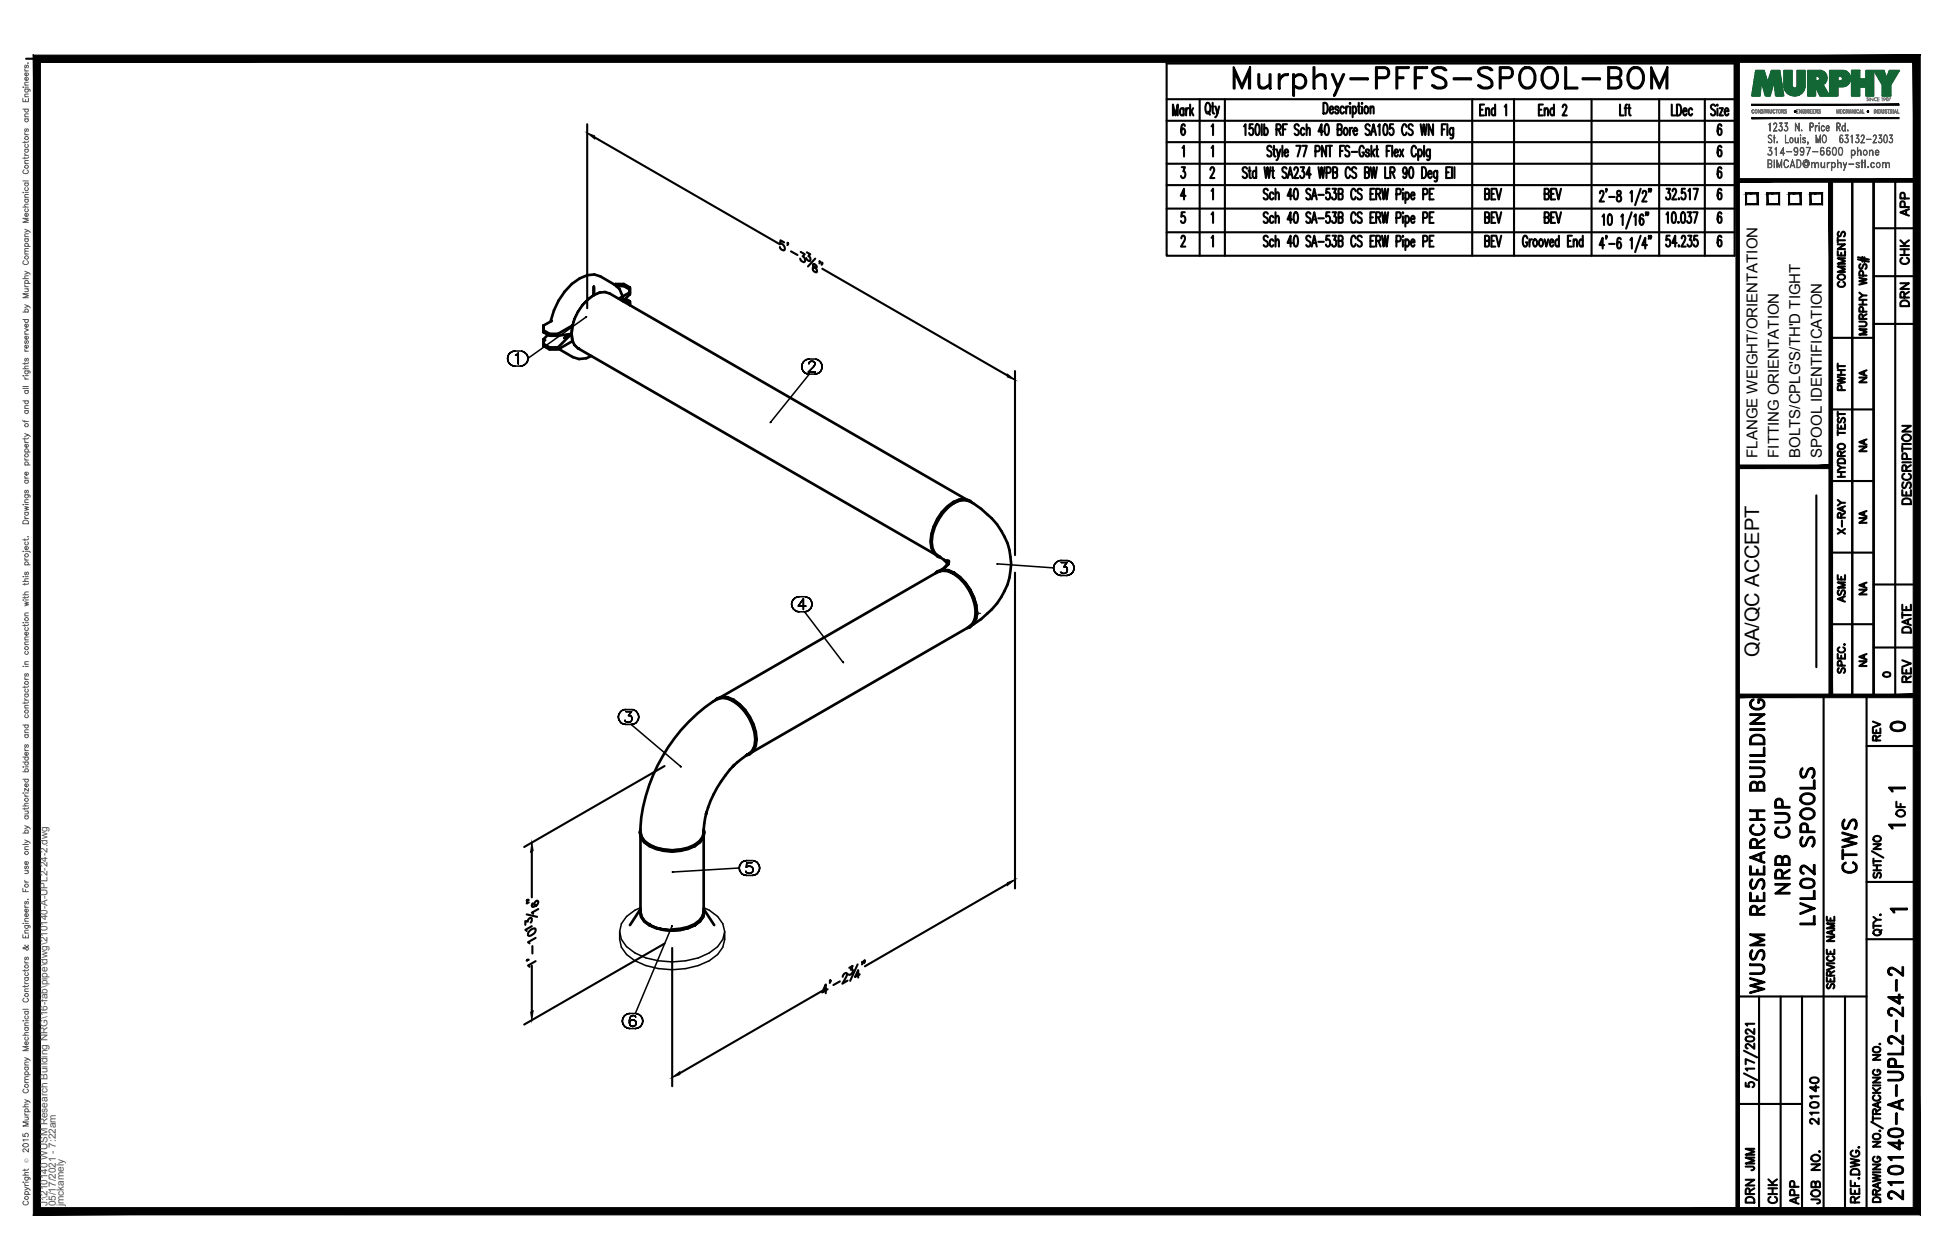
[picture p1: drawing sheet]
<svg xmlns="http://www.w3.org/2000/svg" width="432mm" height="279mm" viewBox="0 0 432 279" stroke-linecap="round" stroke-linejoin="round" font-family="sans-serif">
<defs><g id="words">
<text font-size="10.6" x="272.3" y="22.6">Murphy-PFFS-SPOOL-BOM</text>
<g font-size="6.6">
<text x="412.4" y="194.7" transform="rotate(-90 412.4 194.7)">CTWS</text>
<text x="397.6" y="199.3" transform="rotate(-90 397.6 199.3)">NRB CUP</text>
<text x="403.2" y="206" transform="rotate(-90 403.2 206)">LVL02 SPOOLS</text>
<text x="391.9" y="221.5" transform="rotate(-90 391.9 221.5)">WUSM RESEARCH BUILDING</text>
<text x="422.6" y="267.1" transform="rotate(-90 422.6 267.1)">210140-A-UPL2-24-2</text>
</g>
<g font-size="5.3">
<text x="417.7" y="163.3">0</text>
<text x="389.8" y="260.7" transform="rotate(-90 389.8 260.7)">JMM</text>
<text x="389.8" y="267.8" transform="rotate(-90 389.8 267.8)">DRN</text>
<text x="399.7" y="268.1" transform="rotate(-90 399.7 268.1)">APP</text>
</g>
<g font-size="4.9">
<text x="424" y="49" transform="rotate(-90 424 49)">APP</text>
<text x="424" y="59.6" transform="rotate(-90 424 59.6)">CHK</text>
<text x="409.9" y="64.9" transform="rotate(-90 409.9 64.9)">COMMENTS</text>
<text x="424" y="69.1" transform="rotate(-90 424 69.1)">DRN</text>
<text x="409.9" y="87.8" transform="rotate(-90 409.9 87.8)">PWHT</text>
<text x="424.4" y="112.9" transform="rotate(-90 424.4 112.9)">DESCRIPTION</text>
<text x="409.9" y="119.6" transform="rotate(-90 409.9 119.6)">X-RAY</text>
<text x="409.9" y="134.8" transform="rotate(-90 409.9 134.8)">ASME</text>
<text x="424.4" y="141.5" transform="rotate(-90 424.4 141.5)">DATE</text>
<text x="424.4" y="152.4" transform="rotate(-90 424.4 152.4)">REV</text>
<text x="417.7" y="165.5" transform="rotate(-90 417.7 165.5)">REV</text>
<text x="423" y="182.4" transform="rotate(-90 423 182.4)">OF</text>
<text x="403.9" y="250.5" transform="rotate(-90 403.9 250.5)">210140</text>
<text x="394.8" y="268.1" transform="rotate(-90 394.8 268.1)">CHK</text>
<text x="404.3" y="268.1" transform="rotate(-90 404.3 268.1)">JOB NO.</text>
</g>
<g font-size="4.4">
<text x="414.5" y="86.1" transform="rotate(-90 414.5 86.1)">NA</text>
<text x="414.5" y="101.2" transform="rotate(-90 414.5 101.2)">NA</text>
<text x="414.5" y="117.1" transform="rotate(-90 414.5 117.1)">NA</text>
<text x="414.5" y="133" transform="rotate(-90 414.5 133)">NA</text>
<text x="389.9" y="145.7" transform="rotate(-90 389.9 145.7)">QA/QC ACCEPT</text>
<text x="414.5" y="148.9" transform="rotate(-90 414.5 148.9)">NA</text>
</g>
<text font-size="4" x="416.3" y="151.3">0</text>
<g font-size="3.5">
<text x="417.3" y="176.7">1</text>
<text x="417.3" y="184.9">1</text>
<text x="417.7" y="203.6">1</text>
</g>
<g font-size="3.3">
<text x="389.5" y="101.5" transform="rotate(-90 389.5 101.5)">FLANGE WEIGHT/ORIENTATION</text>
<text x="394.3" y="101.5" transform="rotate(-90 394.3 101.5)">FITTING ORIENTATION</text>
<text x="399.1" y="101.5" transform="rotate(-90 399.1 101.5)">BOLTS/CPLG'S/TH'D TIGHT</text>
<text x="403.8" y="101.5" transform="rotate(-90 403.8 101.5)">SPOOL IDENTIFICATION</text>
</g>
<g font-size="2.2" fill="#545454">
<text x="10.5" y="267.5" transform="rotate(-90 10.5 267.5)">J:\210140 WUSM Research Building NRG\16-fab\pipe\dwg\210140-A-UPL2-24-2.dwg</text>
<text x="12.4" y="267.5" transform="rotate(-90 12.4 267.5)">05/17/2021 - 7:22am</text>
<text x="14.1" y="267.4" transform="rotate(-90 14.1 267.4)">jmckamely</text>
</g>
<text font-size="1.3" fill="#545454" x="6.3" y="257.9" transform="rotate(-90 6.3 257.9)">Ó</text>
</g></defs>
<!-- layer: HP-TWS-PIPE -->
<g fill="none" stroke="#000" stroke-width=".59">
<path d="M120.5 72.2v1.5zM120.5 75.2v1.5zM120.5 73.3v.4l1.3 .8v-.5M120.5 76.7v-.4l1.3 .7v.5M120.5 75.2v1.1M120.8 75.4l-.3 .2M121.4 74.2l-.9 1v.4M121.8 74.5h1.9l3-.5-3 3h-1.9M122.3 71.1l-1.8 1.1M123.9 77.4l3.1 1.8 1.3 .4 1.6-.2 1.2-.5M125.1 75l1.6-1-1.6 1M126.9 72.1l-3.2 1.9h-1.9l-1.3-.7v-1.1v1.5"/>
<path d="M126.9 72.2l-.2 1.8 .2 1.6-3.2 1.9h-1.9l-1.3-.8v-1.1M131.6 63.6v1.8v-1.8M136.2 63.1l.2-.1h1.9l1.3 .7v1.1M138.3 63v.4h-1.7M138.3 63.4l1.3 .8v1.1M138.6 66.2l1 .6v.8v-.4l-1.2-.7M139.6 65.3l-1.5 1.5-.1-1.2-.7-1.5-1-1-3.2-1.8-1.4-.4a8.6 8.6 0 0 0-6.5 3.8 15.7 15.7 0 0 0-3.1 6.6M139.6 66.8v.8zM139.6 63.7v1.6zM139.6 64.8l-2.5 1.4M139.6 63.7v.5M139.6 64.8v.5"/>
<path d="M139.6 66.8v.4M211.5 111.4h.1M214.3 110.8l-79.1-45.7a4.2 4.2 0 0 0-4.8 1.3 10 10 0 0 0-3.5 9l.4 1.1 .8 .7 79.2 45.7M214.5 110.9l.3 .2a4.4 4.4 0 0 0-4.8 1.3 10.3 10.3 0 0 0-3.5 9l.5 1.1 .8 .7-.3-.2M214.8 111.1l.1 .1M215.5 111.5a2.98 2.98 0 0 0-4.2-.1v-.1a10.7 10.7 0 0 0-4.9 10.2 2.76 2.76 0 0 0 2.1 2.1M206.4 120h.1M206.4 120.2h.1M207.5 127l.4-.4-.6 .6M207.8 123.3l.5 .2M207.8 123.2l.4 .1M207.9 126.6a3.3 3.3 0 0 1 3.6 .5v-.1a10.6 10.6 0 0 1 4.9 10.1l-.5 1.1-.8 .8"/>
<path d="M208 123.3a4.2 4.2 0 0 1-1.3-4.7 10.3 10.3 0 0 1 6.1-7.6l1.2-.1a10.7 10.7 0 0 1 4.8 3.2 14.2 14.2 0 0 1 1 21.1 17.9 17.9 0 0 1-4.3 3.4M208 126.7a4.4 4.4 0 0 1 4.8 1.3l1.2 1.3 1 1.5 .8 1.6M208 126.7l-.1 .1M208 123.3l1.4 .9M208 123.3l.3 .1M208.3 126.6l-.3 .1M209.5 125.8l.8-.7-.8 .7M209.5 125.8l-1 .7M209.7 124.6l-.4-.5 .7 .9-.3-.7 .3 .6M210.1 125.1l.3-.6-1 1.3M210.1 124.9l-.1-.6 .1 .7M210.2 124.8l.1-.5-.2 .7"/>
<path d="M211.3 127.1h.1M214.5 139.2l.6-.2-.8 .3M215.3 138.7l-.4 .2M215.8 132.4l.5 1.7 .2 1.6-.2 1.4M216.3 137.1l-.5 1.1-.8 .7M216.4 135.8h.1M216.5 135.7h.1M158.4 155.3a2.99 2.99 0 0 1 4.2 0v-.1a11.3 11.3 0 0 1 5.1 8.7 3.1 3.1 0 0 1-2.2 3.6M158.9 155a4.4 4.4 0 0 1 4.9 1.3M159.5 154.8l-.4 .2a4.3 4.3 0 0 1 4.8 1.2 10.1 10.1 0 0 1 3.5 9.1l-.5 1.1-.8 .7M159.6 154.7l48.2-27.8a4.2 4.2 0 0 1 4.8 1.2 10.3 10.3 0 0 1 3.5 9.1l-.5 1.1-.8 .7-48.1 27.8M162.5 155.4v-.1v.1"/>
<path d="M162.5 155.4a3.6 3.6 0 0 0-4.4 .2 37.7 37.7 0 0 0-16.1 27.9 3.6 3.6 0 0 0 2 3.9 10.9 10.9 0 0 0 10 0 3.1 3.1 0 0 0 1.9-3.2l.1 .3 .1-1.9 .5-2.5M162.5 155.4a10.4 10.4 0 0 1 4.7 10l-.5 1.1-4.2 3.4M162.4 170l.4-.4a25.9 25.9 0 0 0-6.3 10.9l.2-.5M166.1 167.1h.1M166.5 166.9l-.4 .2M167.4 164l.1 .1-.1-.1M167.7 163.9h-.1h.1M141.8 184.5a4.2 4.2 0 0 0 3.6 3.5l1.7 .5 1.9 .1 1.8-.1M142 183.9a2.73 2.73 0 0 0 .8 2.9 10.3 10.3 0 0 0 12.4 0 2.73 2.73 0 0 0 .8-2.9M142 185.1v-.4l.2 1 .7 1 1.1 .9h-.1a11.8 11.8 0 0 0 10.1 0l1.1-.9 .7-1 .2-1v.4M142 185.3v16.7M144 187.4h-.1h.1"/>
<path d="M154 187.4h.1M156 185.3v16.7l-.2 1.3M142 201.5a2.73 2.73 0 0 0 .8 2.8 10.5 10.5 0 0 0 12.4 0 2.73 2.73 0 0 0 .8-2.8M142 201.7l-.2 .6M142 201.6l-2.4 3.5M142 202.1a3.2 3.2 0 0 0 2 3l1.5 .7 1.7 .3 1.8 .2a9 9 0 0 1-6.1-2l-.7-1zM143.9 205l.1-.1-.1 .1M144 205.1l-.1 .1 .1-.1M149 206.3a12.7 12.7 0 0 0 5-1.1l1.1-.9 .7-1a6.3 6.3 0 0 1-5 2.8zM154 205h.1M155.8 203.1a6.3 6.3 0 0 1-5 2.8l-1.8 .2M156 202.3v-.2l-.2 1.2"/>
<path d="M156 201.6l2.3 3.5"/>
</g>
<g fill="none" stroke="#000" stroke-width=".34">
<path d="M112.5 79.5l.1 .5-.1-.5M112.6 79l-.1 .5 .1-.5M112.8 78.5l-.2 .5 .2-.5M113.2 78.2l-.4 .3 .4-.3M113.7 77.9l-.5 .3 .5-.3M114.2 77.8l-.5 .1 .5-.1M114.2 77.8h1.1M114.3 78.8l.2-.2-.2 .2M114.5 78.6l.4-.3-.4 .3M114.9 78.3v2.4v-2.4M115.9 77.9l-.6-.1 .6 .1M116.3 78.2l-.4-.3 .4 .3"/>
<path d="M116.7 78.5l-.4-.3 .4 .3M117 79l-.3-.5 .3 .5M126.8 72.4l-.2 1.6 .2 1.4-.2-1.4zM126.8 75.4l.5 1.1-.5-1.1M127.3 70.7l-.5 1.7 .5-1.7M127.3 76.5l.8 .7-.8-.7M128.1 69.1l-.8 1.6 .8-1.6M129.9 70.3l.1-.1-13 9.3v-.5v.5M130.3 66.3l-1.2 1.3-1 1.5 1-1.5zM130.3 66.3l1.3-.9 1.3-.6-1.3 .6zM132.9 64.8h1.2l1 .3-1-.3zM135.1 65.1h.1"/>
<path d="M178.4 80l-.4 .3 .4-.3M178.8 79.7l-.4 .3 .4-.3M179.4 79.6l-.6 .1 .6-.1M179.4 79.6h1.2M181.1 79.7l-.5-.1 .5 .1M181.6 80l-.5-.3 .5 .3M112.6 80l.2 .5-.2-.5M112.8 80.5l.4 .3-.4-.3M113.2 80.8l.5 .3-.5-.3M113.7 81.1l.5 .1-.5-.1M114.2 81.2h1.1M115.3 81.2l.6-.1-.6 .1"/>
<path d="M115.9 81.1l.4-.3-.4 .3M116.3 80.8l.4-.3-.4 .3M116.7 80.5l.3-.5-.3 .5M117 80v-.5v.5M170.8 93.5l-.1 .2zM177.7 81.3l.1 .5-.1-.5M177.8 80.8l-.1 .5 .1-.5M177.8 81.8l.2 .5-.2-.5M178 80.3l-.2 .5 .2-.5M178 82.3l.4 .4-.4-.4M178.4 82.7l.4 .2-.4-.2M178.8 82.9l.6 .1-.6-.1"/>
<path d="M179.2 82.5h1.5h-1.5M179.3 80.7v-.2v.2M179.3 80.5l.1-.2-.1 .2M179.4 80.3l.1-.1-.1 .1M179.5 80.2l.2-.1-.2 .1M179.7 80.1h.5h-.5M180.2 80.1l.2 .1-.2-.1M180.3 81.4l-1.1 1.1 1.1-1.1M180.4 80.2l.1 .1-.1-.1M180.5 81l-.2 .4 .2-.4M180.5 80.3l.2 .2-.2-.2M180.6 83l.5-.1-.5 .1"/>
<path d="M180.6 83h-1.2l-8.6 10.6M180.7 80.8l-.2 .2 .2-.2M180.7 80.5v.3v-.3M181.1 82.9l.5-.2-.5 .2M181.6 82.7l.3-.4-.3 .4M181.9 80.3l-.3-.3 .3 .3M181.9 82.3l.2-.5-.2 .5M182.1 80.8l-.2-.5 .2 .5M182.1 81.8l.1-.5-.1 .5M182.2 81.3l-.1-.5 .1 .5M175.5 134v.5v-.5M175.5 133.5v.5v-.5"/>
<path d="M175.5 134.5l.3 .4-.3-.4M175.8 133l-.3 .5 .3-.5M175.8 134.9l.4 .4-.4-.4M176.2 132.6l-.4 .4 .4-.4M176.2 135.3l.4 .3-.4-.3M176.6 132.4l-.4 .2 .4-.2M176.6 135.6l.6 .1-.6-.1M176.9 134.4h1.7h-1.7M177.2 132.3l-.6 .1 .6-.1M177.2 135.7h1.1M177.2 132.3h1.1M178.1 132.8l-1.2 1.6 1.2-1.6"/>
<path d="M178.1 132.8v2.4v-2.4M178.3 135.7l.5-.1-.5 .1M178.3 135.7l8.5 11.1M178.8 132.4l-.5-.1 .5 .1M178.8 135.6l.5-.3-.5 .3M179.3 132.6l-.5-.2 .5 .2M179.3 135.3l.4-.4-.4 .4M179.7 133l-.4-.4 .4 .4M179.7 134.9l.2-.4-.2 .4M179.9 133.5l-.2-.5 .2 .5M179.9 134.5l.1-.5-.1 .5M180 134l-.1-.5 .1 .5"/>
<path d="M221 125l.1 .1zM221.1 125l12.4 .9M233.5 125.9l.1 .6-.1-.6M233.6 125.4l-.1 .5 .1-.5M233.6 126.5l.3 .4-.3-.4M233.9 125l-.3 .4 .3-.4M233.9 126.9l.4 .4-.4-.4M234.3 124.6l-.4 .4 .4-.4M234.3 127.3l.4 .2-.4-.2M234.7 124.4l-.4 .2 .4-.2M234.7 127.5l.5 .1-.5-.1M235 126.7l.2 .3z"/>
<path d="M235.2 124.3l-.5 .1 .5-.1M235.2 124.7h1.3h-1.3M235.2 127l.7 .2zM235.2 127.6h1.2M235.2 124.3h1.2M235.8 125.7h.4h-.4M236.2 125.7l.2 .1-.2-.1M236.2 127l-.3 .2 .3-.2M236.4 125.8l.1 .1-.1-.1M236.4 127.6l.5-.1-.5 .1M236.5 124.7l-.7 1 .7-1M236.5 126.8l-.3 .2 .3-.2"/>
<path d="M236.5 125.9l.1 .3-.1-.3M236.6 126.2l-.1 .6zM236.9 124.4l-.5-.1 .5 .1M236.9 127.5l.5-.2-.5 .2M237.4 124.6l-.5-.2 .5 .2M237.4 127.3l.4-.4-.4 .4M237.8 125l-.4-.4 .4 .4M237.8 126.9l.2-.4-.2 .4M238 125.4l-.2-.4 .2 .4M238 126.5l.1-.6-.1 .6M238.1 125.9l-.1-.5 .1 .5M137.1 159v.5v-.5"/>
<path d="M137.1 158.5v.5v-.5M137.1 159.5l.3 .5-.3-.5M137.4 158l-.3 .5 .3-.5M137.4 160l.3 .3-.3-.3M137.7 157.6l-.3 .4 .3-.4M138.2 157.4l-.5 .2 .5-.2M138.5 159.7l.3 .3zM138.7 157.3l-.5 .1 .5-.1M138.7 157.3h1.2M138.8 157.8h1.2h-1.2M139.3 158.7h.3h-.3M139.6 158.7l.3 .1-.3-.1"/>
<path d="M139.9 158.8l.1 .1-.1-.1M140 157.8l-.7 .9 .7-.9M140 159.8l-.2 .2 .2-.2M140 158.9l.1 .4-.1-.4M140.1 159.3l-.1 .5zM140.4 157.4l-.5-.1 .5 .1M140.9 157.6l-.5-.2 .5 .2M141.3 158l-.4-.4 .4 .4M141.3 160l.2-.5-.2 .5M141.5 158.5l-.2-.5 .2 .5M141.5 159.5l.1-.5-.1 .5M141.6 159l-.1-.5 .1 .5"/>
<path d="M186.8 146.8l.2 .2zM137.7 160.3l.5 .3-.5-.3M138.2 160.6h.5h-.5M138.7 160.6h1.2M138.8 160l.6 .2zM139.8 160l-.4 .2 .4-.2M139.9 160.6h.5h-.5M139.9 160.6l11 9.4M140.4 160.6l.5-.3-.5 .3M140.9 160.3l.4-.3-.4 .3M150.9 169.9l.1 .2zM163.9 192.5v.5v-.5"/>
<path d="M163.9 192.5l-14.9 .9h.2M163.9 192v.5v-.5M163.9 193l.3 .4-.3-.4M164.2 191.5l-.3 .5 .3-.5M164.2 193.4l.3 .4-.3-.4M164.5 191.1l-.3 .4 .3-.4M164.5 193.8l.5 .2-.5-.2M165 190.9l-.5 .2 .5-.2M165 194l.5 .1-.5-.1M165.4 193.4l-.1-.2 .1 .2M165.4 192.3l.2-.1-.2 .1M165.5 190.8l-.5 .1 .5-.1"/>
<path d="M165.5 194.1h1.2M165.5 190.8h1.2M165.6 191.3l-.2 1 .2-1M165.6 193.5l-.2-.1 .2 .1M165.6 192.2l.3-.1-.3 .1M165.9 193.7l-.3-.2 .3 .2M165.9 192.1h.3h-.3M166.2 193.7h-.3h.3M166.2 192.1l.4 .1-.4-.1M166.6 193.5l-.4 .2 .4-.2M166.6 192.2l.2 .2-.2-.2M166.7 191.3h-1.1h1.1"/>
<path d="M166.7 194.1l.5-.1-.5 .1M166.8 193.3l-.2 .2 .2-.2M166.8 192.4l.1 .4-.1-.4M166.9 192.8l-.1 .5zM167.2 190.9l-.5-.1 .5 .1M167.2 194l.5-.2-.5 .2M167.7 191.1l-.5-.2 .5 .2M167.7 193.8l.3-.4-.3 .4M168 191.5l-.3-.4 .3 .4M168 193.4l.3-.4-.3 .4M168.3 192l-.3-.5 .3 .5M168.3 193l.1-.5-.1 .5"/>
<path d="M168.4 192.5l-.1-.5 .1 .5M142 201.3a6.4 6.4 0 0 0-4.6 7l.3 1.7 1.2 1.7a15.7 15.7 0 0 0 13.1 3.1l2.8-.7 2.4-1.1a5.9 5.9 0 0 0 3.4-6.4M148.9 205.5l-8.1 19.2h-1.2M149 205.3v.2zM156 201.3a6.5 6.5 0 0 1 4.6 5.3l-.4 1.7-1.1 1.6a14.5 14.5 0 0 1-10.1 3.4 14.5 14.5 0 0 1-10.1-3.4l-1.2-1.6-.3-1.7M138 226.4v.5v-.5M138 225.9v.5v-.5M138 226.9l.3 .5-.3-.5M138.3 225.4l-.3 .5 .3-.5M138.3 227.4l.3 .3-.3-.3M138.6 225.1l-.3 .3 .3-.3M138.6 227.7l.5 .3-.5-.3"/>
<path d="M139.1 224.8l-.5 .3 .5-.3M139.1 228l.5 .1-.5-.1M139.5 226.3v.5v-.5M139.6 224.7l-.5 .1 .5-.1M139.6 228.1h1.2M139.6 225.7l-.1 .6 .1-.6M139.6 226.5l-.1 .3 .1 .5-.1-.5zM139.6 227.3l.3 .2-.3-.2M139.9 225.3l-.3 .4 .3-.4M139.9 226.3l-.3 .2 .3-.2M139.9 227.5l.3 .1-.3-.1M140.2 225.2l-.3 .1 .3-.1"/>
<path d="M140.2 226.1l-.3 .2 .3-.2M140.2 227.6h.1M140.3 226.1h.1M140.3 227.6l.4-.1-.4 .1M140.4 225.2h-.2h.2M140.7 226.3l-.4-.2 .4 .2M140.7 227.5l.2-.2-.2 .2M140.8 225.3l-.4-.1 .4 .1M140.8 228.1l.5-.1-.5 .1M140.9 226.5l-.2-.2 .2 .2M140.9 225.5l-.1-.2 .1 .2M140.9 227.3l.1-.4-.1 .4"/>
<path d="M140.9 226.5l.1 .4zM141.3 224.8l-.5-.1 .5 .1M141.3 228l.5-.3-.5 .3M141.8 225.1l-.5-.3 .5 .3M141.8 227.7l.3-.3-.3 .3M142.1 225.4l-.3-.3 .3 .3M142.1 227.4l.3-.5-.3 .5M142.4 225.9l-.3-.5 .3 .5M142.4 226.9l.1-.5-.1 .5M142.5 226.4l-.1-.5 .1 .5"/>
</g>
<path d="M216.3 135.8l.5 .3v.2M216.5 135.7l.5 .3h.4" fill="none" stroke="#000" stroke-width=".22"/>
<g fill="#000">
<circle cx="128.1" cy="77.2" r=".17"/>
<circle cx="128.1" cy="77.2" r=".3"/>
</g>
<!-- layer: PS-BDR -->
<g fill="#000" stroke="#000" stroke-width=".22">
<path d="M388.3 26.1v.2l32.6-.2zM388.3 26.3l32.6-.2v.2z"/>
<path d="M388.3 23.1v.3l32.6-.3zM388.3 23.4l32.6-.3v.3z"/>
<path d="M7.4 12.2v257.2l1.6-1.6zM7.4 12.2l1.6 1.6v254zM7.4 12.2l1.6 1.6 416.6-1.6zM9 13.8l416.6-1.6-1.5 1.6zM425.6 12.2l-1.5 1.6 1.5 255.6zM424.1 13.8l1.5 255.6-1.5-1.6zM7.4 269.4h418.2l-1.5-1.6zM9 267.8h415.1l-416.7 1.6z"/>
</g>
<!-- layer: PS-BDR-T -->
<g fill="none" stroke="#000" stroke-width=".47">
<path d="M415.3 40v114.3h-4.7v-114.2v114.2h-4.8v-114.2M387 42.9h2.6v2.4h-2.6zM391.8 42.9h2.6v2.4h-2.6zM396.6 42.9h2.5v2.4h-2.5zM401.3 42.9h2.6v2.4h-2.6zM411.8 57.5l2.5 .5M411.8 57.1l2.5 .5M412.4 58.6a.59 .59 0 0 0-.3 .5 .59 .59 0 0 0 .4 .5l.3-.1 .3-.8 .4-.1a.64 .64 0 0 1 0 1M412.8 57v1M413.3 57.1v1M405.8 74.9h9.5M412.1 71.3l1.4 .1a.52 .52 0 0 1 .2 .6 .52 .52 0 0 1-.4 .4h-1.2"/>
<path d="M412.1 61.6l1.7 .4-1.7 .3 1.7 .4-1.7 .4M412.1 67.5h1.7M412.1 66.5h1.7M412.1 64.9l.8 .6M412.9 70.7l-.1-.9-.4-.1-.3 .3v.7h1.7M412.9 66.5v1M413 69.1l-.1-.9-.5-.1-.3 .3v.7h1.7M413 61.1l-.1-.9-.5-.1-.3 .3v.7h1.7M413.8 73h-1.7l1.7 .6-1.7 .6h1.7M413.8 65.5h-.9l-.8 .6M413.8 69.7l-.9 .5M405.8 90.8h9.5"/>
<path d="M407.4 94.1v1h1.6v-1M407.4 96h1.6M407.4 91.3v1.1M407.4 95.4v1.1M407.4 91.8h1.6M407.4 98.7a.79 .79 0 0 1 1-.3 .79 .79 0 0 1 .5 .9 .78 .78 0 0 1-1 .3 .78 .78 0 0 1-.5-.9zM407.6 92.7a.59 .59 0 0 0-.3 .5 .59 .59 0 0 0 .4 .5l.3-.1 .3-.8 .4-.1a.65 .65 0 0 1 0 1M408.1 94.5v.6M402.6 109.8v38.1M405.8 106.7h9.5M407.4 105.7h1.6M407.4 104.7h1.6"/>
<path d="M407.4 103.1l.7 .6M407.4 102a.9 .9 0 0 1 1.6 .2v.5h-1.6zM408.1 101.1l-.1-.9-.3-.1-.3 .3v.7h1.6M408.1 104.7v1M409 103.7h-.9l-.7 .6M409 100.1l-.9 .5M405.8 122.5h9.5M405.8 138.4h9.5M407.4 145v1h1.6v-1M407.6 148.2a.59 .59 0 0 0-.3 .5 .59 .59 0 0 0 .4 .5l.3-.2 .3-.7 .4-.1a.65 .65 0 0 1 0 1M407.7 143.5a.59 .59 0 0 0-.3 .7 .59 .59 0 0 0 .6 .5h.4a.59 .59 0 0 0 .6-.5 .59 .59 0 0 0-.4-.7M408.1 145.4v.6"/>
<path d="M408.2 147.6l-.1-.9-.4-.2-.3 .4v.7h1.6M408.8 142.9h.2z"/>
</g>
<!-- layer: PS-DIM -->
<path d="M5.8 13h419" fill="none" stroke="#000" stroke-width=".47"/>
<!-- layer: 0 -->
<g fill="none" stroke="#000" stroke-width=".47">
<path d="M415.3 40v114.3M420.1 40v114.3M415.3 50.6h9.5M415.3 61.2h9.5M415.3 71.8h9.5M415.3 129.6h9.5M415.3 143.6h9.5M386.6 238l2.9 1.5M386.6 233l2.9 1.5M387 230l.8-.2a.85 .85 0 0 1 1.1 .6 1.14 1.14 0 0 1-1.9 0zM388.9 237h-1.9l.3 .4M388.9 235.7l-1.9-.8v1.1"/>
<path d="M388.9 231.4v1.2l-1-.8-.6-.3-.3 .2v.5l.4 .3M388.9 228.2v1.1l-1-.8-.6-.3-.3 .2v.5l.4 .3M388.9 227h-1.9l.3 .4M387 240.1v.8l.8 .1a.62 .62 0 0 1 0-.9 .62 .62 0 0 1 .9 .1 .62 .62 0 0 1-.2 .9"/>
</g>
<g fill="#000" stroke="#000" stroke-width=".22">
<path d="M384.8 13l.8 255.6v-255.6zM384.8 13l.8 255.6h-.8z"/>
<path d="M385.2 39.6v.8l39.6-.8zM385.2 40.4l39.6-.8v.8z"/>
<path d="M424.5 40l.8 114.3v-114.3zM424.5 40l.8 114.3h-.8z"/>
<path d="M385.2 153.9v.8l39.6-.8zM385.2 154.7l39.6-.8v.8z"/>
</g>
<!-- layer: PS-LOGO -->
<g fill="none" stroke="#545454" stroke-width=".22">
<path d="M5.1 19.3h.1zM5.5 19.8h.9l.2 .1v.4M5.5 15.3v.3l.3 .1M5.5 18.9h.8M5.5 15.7h.8M5.5 19.3h.8M5.7 19.8a.38 .38 0 0 0-.1 .5 .38 .38 0 0 0 .6 0 .38 .38 0 0 0-.1-.5M5.7 14.4l-.2 .3v.3h.3l.1-.4 .2-.2 .2 .3-.2 .4M6.1 17.2a.38 .38 0 0 1 .1 .5 .38 .38 0 0 1-.6 0 .38 .38 0 0 1 .1-.5h.1v.7M6.1 16.2a.38 .38 0 0 1 .1 .5 .38 .38 0 0 1-.6 0 .38 .38 0 0 1 .1-.5h.1v.6M6.2 13.9v.1zM6.3 18.2l-.8 .1v.3l.2 .3"/>
<path d="M5.1 21.8v.7h1.2v-.7M5.1 24.2h1.2M5.4 37.7a.43 .43 0 0 0-.3 .5 .43 .43 0 0 0 .4 .3h.3a.43 .43 0 0 0 .5-.3 .43 .43 0 0 0-.3-.5M5.5 34v.3l.3 .1M5.5 29.4v.3l.3 .2M5.5 31.3v.4M5.5 34.8v.4M5.5 36.2h.8M5.5 34.4h.8M5.5 33.1h.8M5.5 29.9h.8M5.5 26.4h.8"/>
<path d="M5.5 25.9h.8M5.5 21.4h.8M5.7 33.1a.38 .38 0 0 0-.1 .5 .38 .38 0 0 0 .6 0 .38 .38 0 0 0-.1-.5M5.7 32a.4 .4 0 0 0-.1 .6 .4 .4 0 0 0 .6 0 .4 .4 0 0 0-.1-.6M5.7 28.6l-.2 .2v.3h.3l.1-.4 .2-.1 .2 .2-.2 .4M5.7 26.4a.38 .38 0 0 0-.1 .5 .38 .38 0 0 0 .6 0 .38 .38 0 0 0-.1-.5M5.7 24.2a.38 .38 0 0 0-.1 .6 .38 .38 0 0 0 .6 0 .38 .38 0 0 0-.1-.6M5.7 22.1v.4M6.3 35.6h-.8v.3l.2 .3M6.3 34.8l-.3 .3h-.9M6.3 31.3l-.3 .3h-.9M6.3 25.3h-.8v.3l.2 .3"/>
<path d="M6.3 20.9h-.8v.3l.2 .2M391.9 34.2l.2 .2M392 36.3l.6-.1v-.6l-.6-.1v1.6l.6-.1v-.6h-.6M392.1 30a.44 .44 0 0 1 .7 .2 .38 .38 0 0 0-.6-.2 .38 .38 0 0 0-.1 .5l.4 .3a.46 .46 0 0 1 .2 .7 .46 .46 0 0 1-.7-.1 .41 .41 0 0 0 .6 .1 .41 .41 0 0 0 0-.6l-.6-.4zM392.3 33.3a.53 .53 0 0 1 .5 .8 .53 .53 0 0 1-.9 0 .47 .47 0 0 0 .7 .2l.2-.3M392.4 27.2l-.1 1.9v-1.7l-.2 .2zM392.4 36.3l.3 .1v.6l-.8 .2v-1.8l.8 .2v.6l-.3 .2M392.5 33.4a.51 .51 0 0 1 .3 .5 .51 .51 0 0 1-.3 .5M392.7 32.8l-.7-.1h.8l-.5 .7M392.7 32.7l-.5 .7 .4 .1 .2 .3M393.1 30.5l.4 .1zM393.1 29l.8 .1h-.8l.7-1.3-.2-.5h-.2l-.3 .4 .1-.3a.39 .39 0 0 1 .6 0 .39 .39 0 0 1 0 .5l-.7 1.2"/>
<path d="M393.3 35.4v1.8zM393.3 29.9v1.8zM393.4 33l.4-.3v1.7l-.1-1.6zM393.9 35.4l.5 1.5 .6-1.5v1.8l-.1-1.4-.5 1.4-.5-1.4v1.4zM393.9 31.4l.1 .3zM393.9 31.5l.1 .1zM394.4 28.8l.1 .2M394.7 27.9a.55 .55 0 0 1 .4 .7 .55 .55 0 0 1-.7 .4l-.1-.3 .4 .3 .3-.4M394.7 33.9l.9 .1h-1l.7-1.3v1.7v-1.5l-.6 1.1M394.8 28l.2 .5-.2 .5M395 27.3l-.6-.1h.6l-.3 .8M395 27.2l-.4 .8 .4 .1v.3"/>
<path d="M395.5 28.8l.2 .2M395.7 35.5a.47 .47 0 0 1 .7 .3l-.3-.3h-.3a1.08 1.08 0 0 0 0 1.6h.3l.3-.3a.44 .44 0 0 1-.4 .4 .44 .44 0 0 1-.5-.4l-.1-.7zM395.8 29.9v1.7l.7 .1h-.7zM395.8 27.9a.55 .55 0 0 1 .5 .7 .55 .55 0 0 1-.7 .4l-.1-.3 .4 .3 .4-.4M396 28l.3 .5-.3 .5M396 33.6l1.2 .1zM396.2 27.3l-.6-.1h.7l-.5 .8M396.2 27.2l-.4 .8 .3 .1 .2 .3M396.9 30.6a.57 .57 0 0 1 .7 .4 .57 .57 0 0 1-.4 .7l-.3-.1-.2-.4zM396.9 36.8h.8M397 30.6a.52 .52 0 0 1 .4 .5 .52 .52 0 0 1-.4 .5l-.2-.4zM397 36.7h.7"/>
<path d="M397.3 35.4l.6 1.8-.6-1.5-.5 1.5zM397.7 33.3l.3 .4 .3-.1 .2-.3M397.7 33.1l.3-.3h.3l.2 .3M397.8 34.3h.5M397.9 30.5l.1 1 .3 .1 .3-.2-.3 .3-.3-.1-.1-.2zM398 27.2l.8 1.6v-1.6v1.9l-.8-1.6v1.6zM398 32.8l-.3 .4 .3 .5M398.2 32.8a1.22 1.22 0 0 1 .1 1.6M398.3 35.4h.5a1.05 1.05 0 0 1 0 1.8h-.5zM398.3 35.5a.84 .84 0 0 1 .9 .5 .84 .84 0 0 1-.2 .9l-.7 .2zM398.5 33.5l-.2 .2a.49 .49 0 0 1-.6-.2 .49 .49 0 0 1 .1-.6 .49 .49 0 0 1 .7 0v.4a.81 .81 0 0 1-.5 1.1l-.3-.2 .1 .2M398.5 33.3l-.3 .4"/>
<path d="M398.6 30.5v1.2zM399 30l.1-.1v.3zM399.1 33.3l.3 .4 .3-.1 .1-.3M399.1 33.1l.3-.3h.3l.1 .3M399.1 30h.1M399.1 30.5v1.2zM399.1 34.3h.6M399.4 28.8v.3l-.1-.1zM399.4 28.9h.1M399.4 32.8a.51 .51 0 0 0-.3 .4 .51 .51 0 0 0 .3 .5M399.5 32.8a1.22 1.22 0 0 1 .1 1.6M399.6 31.5h.6"/>
<path d="M399.6 30.8l.6 .6-.2 .3-.4-.1v-.2l.1 .2M399.6 30.7h.6M399.7 30.6v.3M399.8 33.5l-.1 .2a.5 .5 0 0 1-.7-.5 .5 .5 0 0 1 .7-.4l.2 .5a.83 .83 0 0 1-.5 1.1l-.3-.2 .1 .2M399.8 33.3l-.3 .4M399.9 35.6a.74 .74 0 0 1 1 .2 .74 .74 0 0 1-.1 1l-.1-1 .1 .9a.68 .68 0 0 0-.3-1.2 .68 .68 0 0 0-.8 .9 .66 .66 0 0 0 .4 .7 .66 .66 0 0 0 .7-.2 .7 .7 0 0 1-.9 .1 .7 .7 0 0 1-.2-.8zM400 36l.2-.2 .4 .1 .1 .2-.5-.2-.2 .3 .1 .4 .4 .1 .2-.2-.1 .2-.4 .1-.2-.2zM400.1 30.6l.1 .2-.2-.3-.4 .1v.2l.6 .5M400.1 31.2v.4M400.7 31.5h.1M400.8 31.9l-.1-.5 .1 .4-.2 .2M400.8 31.7v.1"/>
<path d="M401.3 28.1l.6-.1v-.6l-.6-.1-.1 1.8v-1.9h.5l.2 .4v.4l-.2 .2h-.4M401.3 32.7l-.7 1.7 .7-1.7h-.9l.9 .1M401.6 36v1.2zM401.8 33.6l1.2 .1zM401.8 36.1h.5l.1 1.1-.2-1-.3-.1-.3 .3zM402.4 27.8v1.3zM402.5 29.9l.5 1.5 .5-1.5v1.8l-.1-1.4-.4 1.4-.4-1.4-.1 1.4zM402.6 36.1h.4l.1 1.1-.1-1-.3-.1-.3 .3zM402.6 27.9l.3-.1-.3 .2-.2 .4zM403.2 27.2l.1 .1v.2zM403.2 27.3h.1M403.2 27.8l.1 1.3z"/>
<path d="M403.5 34l.4 .4 .3-.1 .1-.3M403.5 33.8l.4-.4 .3 .1 .1 .3M403.6 36l.2 1 .3 .1 .3-.2-.3 .3-.4-.1zM403.7 32.8h.5M403.8 32.8l-.2 .2a1.17 1.17 0 0 0 .2 1.4M403.8 27.9l.4-.1 .2 .4-.2-.3a.54 .54 0 0 0-.4 .6 .54 .54 0 0 0 .4 .5l.2-.3-.2 .4h-.2l-.3-.5zM403.8 33.4l-.3 .5M404.1 33.4l.2 .5-.2 .5M404.1 30l.2-.1a.95 .95 0 0 1 .6 .9 .95 .95 0 0 1-.6 .9 1.24 1.24 0 0 1-.2-1.7zM404.1 30.1l.2-.1a.87 .87 0 0 1 .5 .8 .87 .87 0 0 1-.5 .8 1.19 1.19 0 0 1-.2-1.5zM404.2 32.8l.1 .1-.4-.2a1.42 1.42 0 0 0-.2 1.7 .49 .49 0 0 0 .6-.2 .49 .49 0 0 0-.1-.7 .49 .49 0 0 0-.7 .1M404.4 36l.1 1.2z"/>
<path d="M404.8 28.4h.6l-.2-.5a.54 .54 0 0 0-.4 .6 .54 .54 0 0 0 .4 .5l.2-.3-.2 .4a.63 .63 0 0 1-.4-.6 .63 .63 0 0 1 .4-.7l.3 .7h-.7M404.9 34l.3 .4 .3-.1 .2-.3M404.9 33.8l.3-.4 .3 .1 .2 .3M405 36l.1 1.2zM405.1 32.8h.5M405.1 32.8l-.1 .2a1.17 1.17 0 0 0 .2 1.4M405.2 33.4l-.3 .5M405.3 36.1l.3-.1-.5 .5zM405.4 33.4l.3 .5-.3 .5M405.5 32.8l.2 .1a.36 .36 0 0 0-.6-.1l-.2 .6v.8l.2 .2a.49 .49 0 0 0 .6-.2 .49 .49 0 0 0-.1-.7 .49 .49 0 0 0-.7 .1M406 36v1.8zM406.2 36.1a.53 .53 0 0 1 .7 .5 .53 .53 0 0 1-.7 .5l-.2-.2 .3 .2a.51 .51 0 0 0 .5-.5 .51 .51 0 0 0-.5-.5l-.3 .2z"/>
<path d="M406.3 32.8l.4-.1a1.13 1.13 0 0 1 0 1.7h-.1a1.28 1.28 0 0 1-.3-1.6zM406.3 34.3h.6M406.3 32.8h.6M406.4 32.8l-.2 .6 .2 1M406.8 32.8l.2 .6-.2 1M407.2 28.1l.6-.1v-.6l-.6-.1-.1 1.8v-1.9l.7 .1 .1 .7-.3 .2h-.4M407.3 35.4l.1 1.8zM407.5 28.2l.4 .9-.3-.9M407.6 36.1h.5l.1 1.1-.2-1-.3-.1-.3 .3zM407.7 32.8l.3-.1a1.13 1.13 0 0 1 0 1.7h-.1a1.28 1.28 0 0 1-.2-1.6zM407.7 34.3h.5M407.7 32.8h.5"/>
<path d="M407.8 32.8l-.2 .6 .2 1M407.8 31.3l.3 .3 .4-.3M407.8 31l.3-.3 .4 .3M408 30.1h.4M408 30l-.1 .3a1.28 1.28 0 0 0 .2 1.3M408.1 30.7l-.3 .4M408.2 32.8l.2 .6-.2 1M408.2 30.7l.3 .4-.3 .5M408.4 30l.1 .2a.33 .33 0 0 0-.5-.2l-.2 .7 .2 .9a.48 .48 0 0 0 .5-.5 .48 .48 0 0 0-.5-.4l-.2 .1M408.5 27.9l.3-.1 .2 .3-.2-.2a.54 .54 0 0 0-.5 .6 .54 .54 0 0 0 .5 .5l.2-.2-.2 .3-.5-.3zM409 27.2l.1 1.9zM409 37l-.5-1 .5 1.2"/>
<path d="M409 31.4l.1 .2M409.2 30.7l.4 .1 .1 .2M409.3 30.6a.53 .53 0 0 1 .4 .6 .53 .53 0 0 1-.7 .4v-.2a.36 .36 0 0 0 .6 .1l.1-.2M409.3 36l-.6 1.8zM409.4 30.7l.3 .4-.3 .5M409.6 28.8v.3zM409.6 28.9v.1zM409.6 30l-.6-.1h.7l-.4 .8M409.6 29.9l-.4 .8M409.8 36.4h1.1zM410.4 33.3v1.7zM410.6 33.3a.53 .53 0 0 1 .7 .6 .53 .53 0 0 1-.7 .5l-.2-.2 .3 .2a.51 .51 0 0 0 .5-.5 .51 .51 0 0 0-.5-.6l-.3 .2z"/>
<path d="M410.6 29.9l-.1 1.8v-1.6l-.2 .2zM411.3 31.4l.2 .2M411.5 37h.6M411.5 36.4l.6 .3v.2a.38 .38 0 0 1-.3 .3 .38 .38 0 0 1-.4-.3l.2 .2M411.5 36.2h.6M411.6 36.1v.3M411.6 30.6a.52 .52 0 0 1 .5 .6 .52 .52 0 0 1-.7 .4l-.1-.2a.36 .36 0 0 0 .6 .1l.2-.2M411.7 32.7l.1 1.7zM411.8 30.7l.3 .4-.1 .3-.2 .2M412 36.1l.1 .2a.38 .38 0 0 0-.3-.3 .38 .38 0 0 0-.4 .3l.7 .5M412 36.7v.4M412 33.3h.5v1.1v-.8l-.2-.3-.5 .3z"/>
<path d="M412 30l-.6-.1h.7l-.5 .8M412 29.9l-.4 .8 .3 .1 .2 .2M412.5 36l.5 .1zM412.5 31.6l.8 .1h-.8l.7-1.3-.2-.4h-.2l-.3 .3 .1-.2a.39 .39 0 0 1 .6-.1 .39 .39 0 0 1 0 .6l-.7 1.1M412.7 35.4l.1 1.8zM413.2 33.3a.54 .54 0 0 1 .7 .6 .54 .54 0 0 1-.7 .5l-.2-.5zM413.4 35.4l.1 1.8zM413.7 30.8l1 .1zM414 36.9l.2 .1-.1 .2zM414 37l.1 .1zM414.4 33.3v1.1zM414.6 33.3h.5l.1 1.1-.1-1-.3-.1-.4 .3z"/>
<path d="M414.7 36.3l.3-.3 .4 .1v.3v-.2a.46 .46 0 0 0-.7 .4 .46 .46 0 0 0 .7 .4v-.1l-.2 .3a.59 .59 0 0 1-.5-.3 .59 .59 0 0 1 0-.6zM415.2 31.6l.8 .1h-.9a1.94 1.94 0 0 0 .8-1.4l-.2-.3h-.3l-.2 .3 .1-.2 .4-.2 .2 .5-.7 1.3M415.7 33.8h.7l-.2-.5a.48 .48 0 0 0-.5 .6 .48 .48 0 0 0 .6 .4l.1-.2-.1 .3a.53 .53 0 0 1-.6-.5 .53 .53 0 0 1 .6-.6l.2 .6h-.8M416 36.3l.1-.2a.53 .53 0 0 1 .7 .5 .53 .53 0 0 1-.7 .5l-.1-.2zM416.4 31.4l.2 .2M416.7 30.6a.53 .53 0 0 1 .5 .6 .53 .53 0 0 1-.7 .4l-.2-.2 .5 .2 .3-.3M416.9 30.7l.2 .4-.2 .5M417.1 30l-.6-.1h.6l-.4 .8M417.1 29.9l-.5 .8 .4 .1 .1 .2M417.3 36l.1 1.2zM417.5 36.1h.5l.1 1.1-.1-.8-.2-.3-.4 .3zM417.7 30l.3-.1a1.32 1.32 0 0 1 0 1.8l-.3-.1-.2-.7z"/>
<path d="M417.7 31.5h.5M417.7 30.1h.5M417.8 30l-.2 .7 .2 .9M418.2 30l.1 .7-.1 .9M418.3 36.1h.4l.1 1.1-.1-1-.3-.1-.3 .3zM418.8 31.4l.2 .2M419.1 30.6a.53 .53 0 0 1 .4 .6 .53 .53 0 0 1-.7 .4v-.2a.36 .36 0 0 0 .6 .1l.1-.2M419.3 30.7l.2 .4-.2 .5M419.4 30l-.6-.1h.7l-.4 .8M419.4 29.9l-.4 .8 .4 .1 .1 .2M5.1 42.7h.1zM5.1 45.9h1.2"/>
<path d="M5.1 40.1h1.2M5.4 57.8a.43 .43 0 0 0-.3 .5 .43 .43 0 0 0 .4 .4h.3a.43 .43 0 0 0 .5-.4 .43 .43 0 0 0-.3-.5M5.5 50.8l.8 .4-.8 .3M5.5 56.3h.8M5.5 54.6h1.2M5.5 52.9h.8M5.5 52.5h.8M5.5 44.2h.8M5.5 43.8h.8M5.5 40.6h.8M5.5 42.7h.8M5.7 54.6a.38 .38 0 0 1-.1-.5 .38 .38 0 0 1 .6 0 .38 .38 0 0 1-.1 .5"/>
<path d="M5.7 52.9a.38 .38 0 0 0-.1 .6 .38 .38 0 0 0 .6 0 .38 .38 0 0 0-.1-.6M5.7 46.3a.38 .38 0 0 0-.1 .6 .38 .38 0 0 0 .6 0 .38 .38 0 0 0-.1-.6M5.7 44.2a.38 .38 0 0 0-.1 .5 .38 .38 0 0 0 .6 0 .38 .38 0 0 0-.1-.5M5.7 41.6a.38 .38 0 0 0-.1 .6 .38 .38 0 0 0 .6 0 .38 .38 0 0 0-.1-.6M5.7 40.6a.38 .38 0 0 0-.1 .5 .38 .38 0 0 0 .6 0 .38 .38 0 0 0-.1-.5M6.1 47.3a.38 .38 0 0 1 .1 .6 .38 .38 0 0 1-.6 0 .38 .38 0 0 1 .1-.6h.1v.7M6.3 55.7l-.8 .1v.2l.2 .3M6.3 55.1h-.8v.3l.2 .3M6.3 51.8l-.8 .1v.3l.2 .3M6.3 51.2l.4 .4M6.3 48.4h-1.2l1.2 .4-1.2 .5h1.2M6.3 45.3h-.8v.3l.2 .3"/>
<path d="M6.3 43.1l-.8 .1v.3l.2 .3M5.1 70.9h1.2M5.1 69.2h1.2M5.1 61.8h1.2M5.5 77.4v.3l.3 .2M5.5 73.7v.2l.3 .2M5.5 72.8l.8 .4-.8 .3M5.5 67.5l.8 .4-.8 .3M5.5 63.1v.3l.3 .2M5.5 60.1l.8 .4-.8 .3M5.5 77.9h.8M5.5 74.1h.8"/>
<path d="M5.5 64h.8M5.5 63.6h.8M5.5 62.9h1.2M5.7 79.4l-.2 .3v.3h.3l.1-.4 .2-.2 .2 .3-.2 .4M5.7 75.6l-.2 .2v.3h.3l.1-.4 .2-.1 .2 .2-.2 .4M5.7 70.9a.38 .38 0 0 0-.1 .5 .38 .38 0 0 0 .6 0 .38 .38 0 0 0-.1-.5M5.7 69.2a.38 .38 0 0 1-.1-.6 .38 .38 0 0 1 .6 0 .38 .38 0 0 1-.1 .6M5.7 62.9a.38 .38 0 0 1-.1-.6 .38 .38 0 0 1 .6 0 .38 .38 0 0 1-.1 .6M6 64l.3 .3-.1 .3-.7 .1M6.1 76.5a.38 .38 0 0 1 .1 .6 .38 .38 0 0 1-.6 0 .38 .38 0 0 1 .1-.6h.1v.7M6.1 74.5a.38 .38 0 0 1 .1 .6 .38 .38 0 0 1-.6 0 .38 .38 0 0 1 .1-.6h.1v.7M6.1 71.9a.38 .38 0 0 1 .1 .5 .38 .38 0 0 1-.6 0 .38 .38 0 0 1 .1-.5h.1v.6"/>
<path d="M6.3 67.9l.4 .4M6.3 65.1h-1.2l1.2 .5-1.2 .4h1.2M6.3 61.2h-.8v.3l.2 .3M6.3 60.5l.4 .4M5.1 93.2l.2 .3h1M5.1 83.3h.1zM5.1 88.9h1.2M5.1 86.1h1.2M5.1 85.7h1.2M5.1 81.8h1.2M5.5 97.6v.3l.3 .2M5.5 96.1l.8 .4-.8 .3"/>
<path d="M5.5 83.6v.3l.3 .2M5.5 82.2l1 .1 .1 .4M5.5 80.4v.4M5.5 93.2v.4M5.5 97.1v.4M5.5 98.1h.8M5.5 91h.8M5.5 90.6h.8M5.5 86.6h.8M5.5 84.1h.8M5.5 83.3h.8M5.7 91a.38 .38 0 0 0-.1 .6 .38 .38 0 0 0 .6 0 .38 .38 0 0 0-.1-.6"/>
<path d="M5.7 88.9a.38 .38 0 0 0-.1 .5 .38 .38 0 0 0 .6 0 .38 .38 0 0 0-.1-.5M5.7 86.6a.38 .38 0 0 0-.1 .6 .38 .38 0 0 0 .6 0 .38 .38 0 0 0-.1-.6M5.7 82.2a.38 .38 0 0 0-.1 .6 .38 .38 0 0 0 .6 0 .38 .38 0 0 0-.1-.6M6.1 98.5a.38 .38 0 0 1 .1 .6 .38 .38 0 0 1-.6 0 .38 .38 0 0 1 .1-.6h.1v.7M6.3 97.1l-.3 .2h-.9M6.3 96.5l.4 .3M6.3 89.9l-.8 .1v.3l.2 .3M6.3 81.2h-.8v.3l.2 .3M6.3 80.4l-.3 .2h-.9M5.1 111.9h.1zM5.2 115.6a.69 .69 0 0 1 1.1 .1v.4h-1.2zM5.5 114.5v.3l.3 .2"/>
<path d="M5.5 112.3l.8 .2-.8 .2 .8 .3-.8 .2M5.5 109.7h.9l.2 .1v.5M5.5 105.6v.3l.3 .1M5.5 101.6v.2l.3 .2M5.5 119.5v.4M5.5 115h.8M5.5 113.6h.8M5.5 111.4h.8M5.5 106.5h.8M5.5 106h.8M5.5 103.1h1.2M5.5 102h.8"/>
<path d="M5.5 100.2h1.2M5.5 111.9h.8M5.7 113.6a.38 .38 0 0 0-.1 .6 .38 .38 0 0 0 .6 0 .38 .38 0 0 0-.1-.6M5.7 109.7a.4 .4 0 0 0-.1 .6 .4 .4 0 0 0 .6 0 .4 .4 0 0 0-.1-.6M5.7 108.7l-.2 .3v.3h.3l.1-.4 .2-.2 .2 .3-.2 .3M5.7 106.5a.38 .38 0 0 0-.1 .6 .38 .38 0 0 0 .6 0 .38 .38 0 0 0-.1-.6M5.7 103.1a.38 .38 0 0 1-.1-.5 .38 .38 0 0 1 .6 0 .38 .38 0 0 1-.1 .5M5.7 100.2a.4 .4 0 0 1-.1-.6 .4 .4 0 0 1 .6 0 .4 .4 0 0 1-.1 .6M6.1 104.7a.38 .38 0 0 1 .1 .5 .38 .38 0 0 1-.6 0 .38 .38 0 0 1 .1-.5h.1v.7M6.2 119h.1M6.3 119.4l-.3 .3h-.9M6.3 110.8l-.8 .1v.3l.2 .2"/>
<path d="M5.1 138.1h.1zM5.1 133h.1zM5.1 127.9h.1zM5.1 122.2h.1zM5.1 131.9h1.2M5.1 128.9h1.2M5.5 133.4l.8 .3-.8 .2 .8 .2-.8 .3M5.5 123.7v.3l.3 .2M5.5 129.4v.3M5.5 132.3v.4M5.5 138.5v.4M5.5 136.6h.8"/>
<path d="M5.5 125.3h1.2M5.5 124.2h.8M5.5 122.2h1l.2 .3M5.5 138.1h.8M5.5 133h.8M5.5 127.9h.8M5.7 139.2a.38 .38 0 0 0-.1 .5 .38 .38 0 0 0 .6 0 .38 .38 0 0 0-.1-.5M5.7 126.9l-.2 .2v.3h.3l.1-.4 .2-.1 .2 .2-.2 .4M5.7 125.3a.38 .38 0 0 1-.1-.6 .38 .38 0 0 1 .6 0 .38 .38 0 0 1-.1 .6M5.7 120.2a.38 .38 0 0 0-.1 .5 .38 .38 0 0 0 .6 0 .38 .38 0 0 0-.1-.5M6.1 121.2a.38 .38 0 0 1 .1 .5 .38 .38 0 0 1-.6 0 .38 .38 0 0 1 .1-.5h.1v.7M6.3 138.4l-.3 .3h-.9"/>
<path d="M6.3 135.9l-.8 .1v.3l.2 .3M6.3 132.2l-.3 .3h-.9M6.3 131.3h-.8v.3l.2 .3M6.3 129.3l-.3 .3h-.9M6.3 128.3l-.8 .1v.3l.2 .2M5.1 147.8h.1zM5.5 154.8v.3l.3 .2M5.5 150.2v.3l.3 .2M5.5 152.1v.5M5.5 155.6v.5M5.5 157h.8M5.5 155.3h.8"/>
<path d="M5.5 153.9h.8M5.5 150.7h.8M5.5 147.3h.8M5.5 142.9h.8M5.5 141.9h.8M5.5 147.8h.8M5.7 158.5a.38 .38 0 0 0-.1 .5 .38 .38 0 0 0 .6 0 .38 .38 0 0 0-.1-.5M5.7 153.9a.38 .38 0 0 0-.1 .6 .38 .38 0 0 0 .6 0 .38 .38 0 0 0-.1-.6M5.7 152.8a.38 .38 0 0 0-.1 .6 .38 .38 0 0 0 .6 0 .38 .38 0 0 0-.1-.6M5.7 149.4l-.2 .2v.3h.3l.1-.4 .2-.1 .2 .2-.2 .4M5.7 144.4a.38 .38 0 0 0-.1 .6 .38 .38 0 0 0 .6 0 .38 .38 0 0 0-.1-.6M6.1 140.2a.38 .38 0 0 1 .1 .6 .38 .38 0 0 1-.6 0 .38 .38 0 0 1 .1-.6h.1v.7"/>
<path d="M6.3 156.4h-.8v.3l.2 .3M6.3 155.6l-.3 .3h-.9M6.3 152.1l-.3 .3h-.9M6.3 146.7l-.8 .1v.3l.2 .2M6.3 142.4h-.8v.3l.2 .2M6.3 141.3h-.8v.3l.2 .3M5.1 175.8h.1zM5.1 170h.1zM5.1 178.7h1.2M5.1 172.8h1.2M5.1 171.1h1.2M5.1 169h1.2"/>
<path d="M5.1 167.9h1.2M5.1 160.8h1.2M5.5 176.1v.3l.3 .2M5.5 166v.3l.3 .1M5.5 179.1v.4M5.5 179.9h.8M5.5 176.6h.8M5.5 166.4h.8M5.5 162.9h.8M5.5 162.5h.8M5.5 175.8h.8M5.5 170h.8"/>
<path d="M5.7 172.8a.38 .38 0 0 0-.1 .5 .38 .38 0 0 0 .6 0 .38 .38 0 0 0-.1-.5M5.7 171.1a.38 .38 0 0 1-.1-.5 .38 .38 0 0 1 .6 0 .38 .38 0 0 1-.1 .5M5.7 169a.38 .38 0 0 0-.1 .5 .38 .38 0 0 0 .6 0 .38 .38 0 0 0-.1-.5M5.7 167.9a.4 .4 0 0 0-.1 .6 .4 .4 0 0 0 .6 0 .4 .4 0 0 0-.1-.6M5.7 165.1l-.2 .2v.4h.3l.1-.4 .2-.2 .2 .2-.2 .5M5.7 162.9a.38 .38 0 0 0-.1 .6 .38 .38 0 0 0 .6 0 .38 .38 0 0 0-.1-.6M5.7 160.8a.38 .38 0 0 0-.1 .5 .38 .38 0 0 0 .6 0 .38 .38 0 0 0-.1-.5M6 179.9l.3 .4-.3 .2h-.5M6.1 173.8a.38 .38 0 0 1 .1 .6 .38 .38 0 0 1-.6 0 .38 .38 0 0 1 .1-.6h.1v.7M6.1 166.8a.38 .38 0 0 1 .1 .6 .38 .38 0 0 1-.6 0 .38 .38 0 0 1 .1-.6h.1v.7M6.3 179.1l-.3 .3h-.9M6.3 178.1l-.8 .1v.3l.2 .2"/>
<path d="M6.3 174.8v.7l-.8-.7v.7M6.3 161.8l-.8 .1v.3l.2 .3M5.1 197v.7h1.2M5.1 187.3h1.2M5.1 184.7h1.2M5.5 195.2v.2l.3 .2M5.5 186.3l.8 .3-.8 .3M5.5 183.1l.8 .3-.8 .4M5.5 195.6h.8M5.5 193.1h.8M5.5 188.4h.8M5.5 180.9h.8"/>
<path d="M5.7 199.9l-.2 .2v.3h.3l.1-.3 .2-.2 .2 .2-.2 .4M5.7 192.1l-.2 .2v.3h.3l.1-.4 .2-.1 .2 .2-.2 .4M5.7 184.7a.38 .38 0 0 1-.1-.5 .38 .38 0 0 1 .6 0 .38 .38 0 0 1-.1 .5M5.7 180.9a.4 .4 0 0 0-.1 .6 .4 .4 0 0 0 .6 0 .4 .4 0 0 0-.1-.6M5.7 197.3v.4M6 193.1l.3 .4-.3 .2h-.5M6.1 191a.38 .38 0 0 1 .1 .6 .38 .38 0 0 1-.6 0 .38 .38 0 0 1 .1-.6h.1v.7M6.2 199.4h.1zM6.3 187.7l-.8 .1v.3l.2 .3M6.3 186.6l.4 .4M6.3 183.4l.4 .4M5.1 207.2v.8h1.2v-.8"/>
<path d="M5.1 204.8h.1zM5.5 217.7v.3l.3 .1M5.5 213.1v.2l.3 .2M5.5 205.2l1 .1 .1 .4M5.5 200.7v.3l.3 .2M5.5 215v.4M5.5 218.5v.4M5.5 219.9h.8M5.5 218.1h.8M5.5 216.8h.8M5.5 213.5h.8M5.5 206.9h.8"/>
<path d="M5.5 204.3h.8M5.5 201.2h.8M5.5 204.8h.8M5.6 209.6l-.1 .1a.73 .73 0 0 1 .7 .9l-.2 .1-.6-.6-.3 .2 .1 .1 .5-.1 .6-.6-.1-.1M5.7 216.8a.38 .38 0 0 0-.1 .5 .38 .38 0 0 0 .6 0 .38 .38 0 0 0-.1-.5M5.7 215.7a.38 .38 0 0 0-.1 .5 .38 .38 0 0 0 .6 0 .38 .38 0 0 0-.1-.5M5.7 212.2l-.2 .3v.3h.3l.1-.4 .2-.2 .2 .3-.2 .3M5.7 205.2a.38 .38 0 0 0-.1 .6 .38 .38 0 0 0 .6 0 .38 .38 0 0 0-.1-.6M5.7 207.5v.5M6.1 202.6a.38 .38 0 0 1 .1 .6 .38 .38 0 0 1-.6 0 .38 .38 0 0 1 .1-.6h.1v.7M6.1 201.6a.38 .38 0 0 1 .1 .5 .38 .38 0 0 1-.6 0 .38 .38 0 0 1 .1-.5h.1v.7M6.3 219.3h-.8v.3l.2 .3"/>
<path d="M6.3 218.5l-.3 .3h-.9M6.3 215l-.3 .3h-.9M6.3 206.3h-.8v.3l.2 .3M6.3 203.7h-.8v.3l.2 .3M5.1 226.3h.1zM5.1 229.6h1.2M5.1 223.8h1.2M5.4 221.3a.43 .43 0 0 0-.3 .5 .43 .43 0 0 0 .4 .4h.3a.43 .43 0 0 0 .5-.4 .43 .43 0 0 0-.3-.5M5.5 234.5l.8 .4-.8 .3M5.5 238.3h1.2M5.5 236.6h.8M5.5 236.2h.8"/>
<path d="M5.5 227.9h.8M5.5 227.4h.8M5.5 224.3h.8M5.5 226.3h.8M5.7 238.3a.38 .38 0 0 1-.1-.5 .38 .38 0 0 1 .6 0 .38 .38 0 0 1-.1 .5M5.7 236.6a.38 .38 0 0 0-.1 .6 .38 .38 0 0 0 .6 0 .38 .38 0 0 0-.1-.6M5.7 230a.38 .38 0 0 0-.1 .5 .38 .38 0 0 0 .6 0 .38 .38 0 0 0-.1-.5M5.7 227.9a.38 .38 0 0 0-.1 .5 .38 .38 0 0 0 .6 0 .38 .38 0 0 0-.1-.5M5.7 225.3a.38 .38 0 0 0-.1 .5 .38 .38 0 0 0 .6 0 .38 .38 0 0 0-.1-.5M5.7 224.3a.38 .38 0 0 0-.1 .5 .38 .38 0 0 0 .6 0 .38 .38 0 0 0-.1-.5M6.1 231a.38 .38 0 0 1 .1 .6 .38 .38 0 0 1-.6 0 .38 .38 0 0 1 .1-.6h.1v.7M6.3 239.4h-.8v.3l.2 .3"/>
<path d="M6.3 238.7l-.8 .1v.3l.2 .3M6.3 235.5l-.8 .1v.3l.2 .3M6.3 234.9l.4 .3M6.3 232.1h-1.2l1.2 .4-1.2 .5h1.2M6.3 229h-.8v.3l.2 .3M6.3 226.8l-.8 .1v.2l.2 .3M5.1 251.4v.6h.5a.43 .43 0 0 1 0-.6 .43 .43 0 0 1 .6 .1 .43 .43 0 0 1-.2 .6M5.1 245.4h1.2M5.2 253.7a.58 .58 0 0 1 .7-.2 .58 .58 0 0 1 .3 .7 .59 .59 0 0 1-.7 .2 .59 .59 0 0 1-.3-.7zM5.4 241.5a.43 .43 0 0 0-.3 .5 .43 .43 0 0 0 .4 .3h.3a.43 .43 0 0 0 .5-.3 .43 .43 0 0 0-.3-.5M5.5 246.8v.3l.3 .2M5.5 243.8l.8 .4-.8 .3"/>
<path d="M5.5 259.2v.5M5.5 247.7h.8M5.5 247.3h.8M5.5 246.5h1.2M5.5 240h.8M5.7 246.5a.38 .38 0 0 1-.1-.5 .38 .38 0 0 1 .6 0 .38 .38 0 0 1-.1 .5M6 247.7l.3 .5-.3 .2h-.5M6.3 260h-.8v.3l.2 .3M6.3 259.2l-.3 .3h-.9M6.3 254.7v.8l-.8-.7h-.3l-.1 .4 .3 .2M6.3 252.8h-1.2l.2 .3M6.3 248.8h-1.2l1.2 .4-1.2 .5h1.2"/>
<path d="M6.3 244.8l-.8 .1v.3l.2 .2M6.3 244.2l.4 .3M5.1 262.2h.1zM5.1 260.6h1.2M5.4 266.3a.43 .43 0 0 0-.3 .5 .43 .43 0 0 0 .4 .4h.3a.43 .43 0 0 0 .5-.4 .43 .43 0 0 0-.3-.5M5.5 263.2l.8 .4-.8 .3M5.5 262.4v.3l.3 .2M5.5 261.1h.9l.2 .1v.4M5.5 264.9h1.2M5.5 262.9h.8M5.5 262.2h.8M5.7 264.9a.38 .38 0 0 1-.1-.6 .38 .38 0 0 1 .6 0 .38 .38 0 0 1-.1 .6"/>
<path d="M5.7 261.1a.38 .38 0 0 0-.1 .5 .38 .38 0 0 0 .6 0 .38 .38 0 0 0-.1-.5M6.3 263.6l.4 .4"/>
<circle cx="5.9" cy="37" r=".4"/>
<circle cx="5.9" cy="30.6" r=".4"/>
<circle cx="413.5" cy="33.8" r=".48"/>
<circle cx="416.3" cy="36.6" r=".48"/>
<circle cx="5.9" cy="57.1" r=".39"/>
<circle cx="5.9" cy="94.3" r=".4"/>
<circle cx="5.9" cy="101" r=".4"/>
<circle cx="5.9" cy="137.3" r=".39"/>
<circle cx="5.9" cy="123.2" r=".4"/>
<circle cx="5.9" cy="157.8" r=".4"/>
<circle cx="5.9" cy="151.4" r=".4"/>
<circle cx="5.9" cy="143.7" r=".4"/>
<circle cx="5.9" cy="177.3" r=".4"/>
<circle cx="5.9" cy="189.1" r=".39"/>
<circle cx="5.9" cy="196.4" r=".4"/>
<circle cx="5.9" cy="214.3" r=".4"/>
<circle cx="5.9" cy="220.6" r=".4"/>
<circle cx="5.9" cy="240.8" r=".39"/>
<circle cx="5.9" cy="265.6" r=".39"/>
</g>
<!-- layer: PS-BDR -->
<g fill="none" stroke="#136734" stroke-width=".34">
<path d="M388.6 19.6v1.6M388.7 18.9v2.3M388.8 18.2v3M388.9 17.5v3.7M389 16.8v4.4M389.1 16.1v5.1M389.2 15.6v5.6M389.4 15.6v5.6M389.5 15.6v5.6M389.6 15.6v5.6M389.7 15.6v5.6M389.8 15.6v5.6"/>
<path d="M389.9 15.6v5.6M390 15.6v5.6M390.1 15.6v5.3M390.3 15.6v4.2M390.3 15.6v3.1M390.5 15.6v2.5M390.6 15.6v2.9M390.7 15.6v3.4M390.8 15.6v3.7M390.9 15.6v4.2M391 15.6h-1.8l-.9 5.6h1.8l.3-3.2 .9 3.2h1.1l.9-3.2 .3 3.2h1.8l-.9-5.6M391 15.6l.8 2.7 .9-2.7h1.8"/>
<path d="M391 15.6v4.5M391.1 16v4.6M391.3 16.4v4.5M391.4 16.7v4.5M391.5 17.1v4.1M391.6 17.5v3.7M391.7 17.8v3.4M391.8 18.2v3M391.9 18v3.2M392 17.6v3.6M392.2 17.3v3.9M392.2 16.9v4.3"/>
<path d="M392.4 16.6v4.6M392.5 16.2v4.6M392.6 15.9v4.5M392.7 15.6v4.4M392.8 15.6v4M392.9 15.6v3.6M393.1 15.6v3.2M393.1 15.6v2.8M393.3 15.6v2.4M393.4 15.6v3.4M393.5 15.6v4.5M393.6 15.6v5.5"/>
<path d="M393.7 15.6v5.6M393.8 15.6v5.6M393.9 15.6v5.6M394 15.6v5.6M394.2 15.6v5.6M394.3 15.6v5.6M394.4 15.6v5.6M394.5 15.6v5.6M394.6 16.3v4.9M394.7 17v4.2M394.8 17.7v3.5M395 18.4v2.8"/>
<path d="M395 19.1v2.1M395.2 19.8v1.4M395.5 19v-3.4h1.7v3.5M395.5 19a2.28 2.28 0 0 0 2.3 2.2M395.5 15.6v3.9M395.6 15.6v4.3M395.7 15.6v4.5M395.8 15.6v4.7M395.9 15.6v4.8M396.1 15.6v5M396.2 15.6v5M396.3 15.6v5.1"/>
<path d="M396.4 15.6v5.2M396.5 15.6v5.3M396.6 15.6v5.3M396.7 15.6v5.4M396.8 15.6v5.4M396.9 15.6v5.5M397.1 15.6v5.5M397.2 15.6v5.6M397.3 19.2v2M397.3 19.1a.57 .57 0 0 0 .6 .5 .57 .57 0 0 0 .5-.5M397.4 19.4v1.8M397.5 19.5v1.7"/>
<path d="M397.6 19.5v1.7M397.7 19.6v1.6M397.8 19.6v1.6M398 19.6v1.6M398 19.5v1.7M398.2 19.5v1.7M398.3 19.4v1.8M398.5 15.6v5.5M398.6 15.6v5.5M398.7 15.6v5.5M398.9 15.6v5.4M398.9 15.6v5.3"/>
<path d="M399.1 15.6v5.3M399.2 15.6v5.2M399.3 15.6v5.1M399.4 15.6v5M399.5 15.6v4.9M399.6 15.6v4.7M399.7 15.6v4.6M399.9 15.6v4.4M400 15.6v4.2M400.1 19.3v-3.7h-1.7v5.6M400.1 19a2.31 2.31 0 0 1-2.3 2.2M400.8 15.6v5.6"/>
<path d="M401 15.6v5.6M401.1 15.6v5.6M401.2 15.6v5.6M401.3 15.6v5.6M401.4 15.6v5.6M401.5 15.6v5.6M401.6 15.6v5.6M401.7 15.6v5.6M401.9 15.6v5.6M402 15.6v5.6M402.1 15.6v5.6M402.2 15.6v5.6"/>
<path d="M402.3 15.6v5.6M402.4 15.6v5.6M402.5 15.6v1.3M402.5 18v1.3M402.7 15.6v1.3M402.7 18v1.6M402.7 18v1.8M402.9 15.6v1.3M402.9 18v2.1M403 15.6v1.3M403 18v2.3M403.1 15.6v1.3l.2 .3 .1 .4"/>
<path d="M403.1 16.9h-.7v1.1l.7-.1v2.6M403.2 15.6v1.4M403.2 17.9v2.9M403.3 17.8l-.2 .1M403.3 15.6v1.6M403.3 17.7v3.3M403.4 17.7l-.1 .1M403.4 15.6v5.6M403.5 15.6v5.6M403.6 15.7v5.5M403.8 15.7v5.5M403.9 15.7v5.5"/>
<path d="M404 15.8v3M404 18.9v2.3M404.1 15.9v2.9M404.1 19v2.2M404.2 15.9v2.8M404.2 19.1v2.1M404.3 19.2l1.2 2h-2.1M404.3 16v2.6M404.3 19.2v2M404.3 19.1l-.4-.2a1.67 1.67 0 0 0 1.1-1.8 1.67 1.67 0 0 0-1.5-1.5h-2.8v5.6h1.7v-2.1l1 2.1M404.4 16.1v2.4M404.4 19.4v1.8"/>
<path d="M404.5 16.2v2.2M404.5 19.6v1.6M404.7 16.3v2M404.7 19.8v1.4M404.8 16.5v1.6M404.8 20v1.2M404.9 16.7v1.2M405.7 15.6v5.6M405.8 15.6v5.6M405.9 15.6v5.6M406 15.6v5.6M406.1 15.6v5.6"/>
<path d="M406.2 15.6v5.6M406.3 15.6v5.6M406.4 15.6v5.6M406.6 15.6v5.6M406.8 15.6v5.6M406.9 15.6v5.6M407 15.6v5.6M407.1 15.6v5.6M407.2 15.6v5.6M407.3 15.6v5.6M407.4 18h.6M407.4 15.6v1.3"/>
<path d="M407.4 18v1.2M407.6 15.6v1.3M407.6 18v1.2M407.7 15.6v1.3M407.7 18v1.2M407.8 15.6v1.3M407.8 18v1.2M407.9 15.6v1.3M407.9 18v1.2M408 15.6v1.3M408 18v1.2M408 16.9h-.6v1.1"/>
<path d="M408.1 16.9h.1M408.1 15.6v1.3M408.1 18v1.2M408.2 17.9l.1-.1v1.4M408.2 15.6v1.3l.1 .2M408.2 17.9v1.3M408.2 17.9l-.1 .1M408.3 15.6v1.5M408.4 17.1v.5M408.4 17.7v.1M408.5 15.6v3.6M408.5 15.6h-2.9v5.6h1.8v-2"/>
<path d="M408.5 15.6l.7 .2 .5 .4M408.5 15.6v3.6h-1.1M408.7 15.6v3.6M408.8 15.7v3.5M408.9 15.7v3.5M409 15.7v3.4M409.1 15.8v3.3M409.2 15.8v3.2M409.3 15.9v3.1M409.4 16v2.9M409.6 16.1v2.7M409.7 16.2l.3 .5"/>
<path d="M409.7 16.2v2.5l.3-.6M409.7 18.6l-.5 .4-.7 .2M409.8 16.3v2.3M409.9 16.5v1.9M410 16.7v1.5M410.1 16.7l.1 .7-.1 .7M410.1 17v.9M410.4 15.6h1.8h-1.8M410.4 15.6v5.6h1.8v-2h1.4v2h1.7v-5.6h-1.7v2h-1.4v-2M410.6 15.6v5.6M410.7 15.6v5.6M410.8 15.6v5.6"/>
<path d="M410.9 15.6v5.6M411 15.6v5.6M411.1 15.6v5.6M411.3 15.6v5.6M411.5 15.6v5.6M411.6 15.6v5.6M411.7 15.6v5.6M411.8 15.6v5.6M411.9 15.6v5.6M412 15.6v5.6M412.1 15.6v5.6M412.2 17.6v1.6"/>
<path d="M412.4 17.6v1.6M412.5 17.6v1.6M412.6 17.6v1.6M412.7 17.6v1.6M412.8 17.6v1.6M412.9 17.6v1.6M413 17.6v1.6M413.1 17.6v1.6M413.2 17.6v1.6M413.4 17.6v1.6M413.5 17.6v1.6M413.6 17.6v1.6"/>
<path d="M413.7 15.6v5.6M413.8 15.6v5.6M413.9 15.6v5.6M414 15.6v5.6M414.1 15.6v5.6M414.3 15.6v5.6M414.5 15.6v5.6M414.6 15.6v5.6M414.7 15.6v5.6M414.8 15.6v5.6M414.9 15.6v5.6M415 15.6v5.6"/>
<path d="M415.1 15.6v5.6M415.2 15.6v5.6M415.4 15.6h2.2l.6 1.7 .6-1.7h2.2l-1.9 3.2v2.4h-1.9v-2.4zM415.5 15.6v.2M415.6 15.6v.3M415.7 15.6v.6M415.8 15.6v.7M415.9 15.6v.9M416 15.6v1.1M416.2 15.6v1.3M416.2 15.6v1.5M416.4 15.6v1.7"/>
<path d="M416.5 15.6v1.9M416.6 15.6v2.1M416.7 15.6v2.3M416.8 15.6v2.5M416.9 15.6v2.6M417.1 15.6v2.8M417.1 15.6v3M417.3 15.6v5.6M417.4 15.6v5.6M417.5 15.6v5.6M417.6 15.6v5.6M417.7 16v5.2"/>
<path d="M417.8 16.3v4.9M417.9 16.6v4.6M418 17v4.2M418.2 17.3v3.9M418.3 17.1v4.1M418.4 16.8v4.4M418.5 16.5v4.7M418.6 16.2v5M418.7 15.9v5.3M418.8 15.6v5.6M418.9 15.6v5.6M419 15.6v5.6"/>
<path d="M419.2 15.6v3.1M419.3 15.6v2.9M419.4 15.6v2.7M419.5 15.6v2.5M419.6 15.6v2.3M419.7 15.6v2.2M419.8 15.6v2M419.9 15.6v1.8M420.1 15.6v1.6M420.1 15.6v1.4M420.3 15.6v1.2M420.4 15.6v1"/>
<path d="M420.5 15.6v.9M420.6 15.6v.7M420.7 15.6v.5M420.8 15.6v.3M420.9 15.6v.1M388.4 21v.2M388.5 20.3v.9M395.3 20.6v.6M404.9 20.1v1.1M405 20.3v.9M405.1 20.5v.7M405.2 20.7v.5"/>
<path d="M405.3 20.9v.3M405.4 21.1v.1"/>
</g>
<!-- layer: PS-LOGO -->
<g fill="none" stroke="#767676" stroke-width=".22">
<path d="M388.4 24.5l.1-.2 .3 .2a.25 .25 0 0 0-.3-.2 .25 .25 0 0 0-.1 .3l.1 .5 .3-.2a.26 .26 0 0 1-.3 .2 .26 .26 0 0 1-.2-.3zM389.1 24.3h.1a.4 .4 0 0 1 .3 .4 .4 .4 0 0 1-.4 .4l-.1-.3zM389.7 24.3l.5 .7v-.7v.8l-.4-.7-.1 .7zM390.5 24.3l.4 .1a.23 .23 0 0 0-.3-.1 .23 .23 0 0 0-.1 .2l.2 .2a.25 .25 0 0 1 .1 .4 .25 .25 0 0 1-.4-.1h.4l-.3-.4zM391 24.3h.4zM391.2 24.3v.8l.1-.8M391.7 24.7l.3-.1v-.2l-.3-.1v.8v-.8h.3v.3l-.3 .1M391.8 24.7l.3 .4zM392.3 24.3l.1 .7 .1 .1 .2-.2 .1-.6v.6l-.3 .2-.2-.2zM393.1 24.3h.2l.1 .2-.1-.2a.36 .36 0 0 0-.3 .4 .36 .36 0 0 0 .3 .3l.1-.1a.24 .24 0 0 1-.3 .2 .24 .24 0 0 1-.1-.3zM393.6 24.3h.4zM393.8 24.3l.1 .8z"/>
<path d="M394.2 24.4l.2-.1a.41 .41 0 0 1 .3 .4 .41 .41 0 0 1-.4 .4zM395 24.7l.3-.1v-.2l-.3-.1-.1 .8v-.8l.4 .1v.3h-.3M395.1 24.7l.2 .4-.1-.4M395.6 24.3l.4 .1a.23 .23 0 0 0-.2-.1 .23 .23 0 0 0-.2 .2l.2 .2a.25 .25 0 0 1 .2 .4 .25 .25 0 0 1-.5-.1h.5l-.4-.4zM398.3 24.3h.3h-.3v.8h.3h-.3M398.3 24.7h.2h-.2M398.9 24.3l.4 .7v-.7v.8l-.4-.7v.7zM399.7 24.3l.3 .2-.3-.1a.41 .41 0 0 0 .2 .7l.1-.2-.1-.1h.1v.1a.26 .26 0 0 1-.3 .2 .26 .26 0 0 1-.2-.3zM400.2 24.3l.1 .8zM400.5 24.3l.5 .7v-.7v.8l-.4-.7-.1 .7zM401.3 24.3h.3h-.3v.8h.3h-.3M401.3 24.7h.2h-.2"/>
<path d="M401.9 24.3h.3h-.3v.8h.3h-.3M401.9 24.7h.2h-.2M402.5 24.7l.3-.1v-.2l-.3-.1-.1 .8v-.8l.5 .1-.1 .3h-.3M402.7 24.7l.2 .4-.2-.4M403.1 24.3l.4 .1a.23 .23 0 0 0-.2-.1 .23 .23 0 0 0-.2 .2l.3 .2a.25 .25 0 0 1 .1 .4 .25 .25 0 0 1-.4-.1h.4l-.4-.4zM407.1 24.3l.3 .7 .3-.7v.8l-.1-.6-.2 .6-.2-.6-.1 .6zM407.9 24.3h.4h-.3v.8h.3h-.4zM408 24.7h.1h-.1M408.5 24.4l.3-.1 .2 .2a.22 .22 0 0 0-.3-.2 .22 .22 0 0 0-.2 .3l.2 .5 .3-.2a.24 .24 0 0 1-.3 .2 .24 .24 0 0 1-.2-.3zM409.2 25.1v-.8v.8M409.2 24.7h.4M409.6 24.3v.8z"/>
<path d="M409.9 25.1h.1M409.9 24.9h.4M410.1 24.3l.3 .8-.3-.7-.2 .7zM410.5 24.3l.5 .7v-.7v.8l-.4-.7-.1 .7zM411.3 24.3v.8zM411.6 24.3l.4 .2a.25 .25 0 0 0-.3-.2 .25 .25 0 0 0-.1 .3v.2a.24 .24 0 0 0 .1 .3 .24 .24 0 0 0 .3-.2 .26 .26 0 0 1-.3 .2 .26 .26 0 0 1-.2-.3zM412.2 25.1h.1M412.2 24.9h.4M412.3 24.9h.3M412.4 24.3l.3 .8-.3-.7-.2 .7zM412.9 24.3v.8h.3h-.3zM413.9 22h.1a.19 .19 0 0 1 .1 .3 .19 .19 0 0 1-.3-.1"/>
<path d="M414 21.7h.1M414 21.7l-.2 .1 .1 .2M414.3 21.7v.7M415.2 21.7v.7l-.6-.7v.7M415.4 24.3l.1 .8zM415.5 21.9v.3M415.5 22.2l.5 .1M415.7 24.3l.5 .7v-.7v.8l-.4-.7-.1 .7zM416 21.7l-.5 .2M416 21.7h.1M416 22.3h.1M416.2 22h.3"/>
<path d="M416.5 24.3a.42 .42 0 0 1 .4 .4 .42 .42 0 0 1-.4 .4zM416.5 24.3h.2a.4 .4 0 0 1 .2 .5 .4 .4 0 0 1-.4 .3M416.5 21.7h-.3v.7h.3M417.1 21.7h.1v.7M417.1 24.3v.6l.2 .2 .3-.2v-.6v.7l-.2 .1-.3-.1zM417.9 24.3l.3 .1h-.4l.4 .4-.1 .3-.3-.1h.4v-.2l-.4-.3zM417.9 22l-.3 .4M418.1 22.1l.1 .1M418.2 22.3h.3M418.2 21.8l-.1 .4M418.2 21.7h.1M418.3 21.7h.1"/>
<path d="M418.4 21.7h.1M418.4 24.3h.4zM418.5 21.8v.1M418.5 21.8v.4M418.6 24.3v.8v-.8M418.6 25.1h.1M418.7 21.7h.4l-.4 .7M419 24.7l.4-.1v-.2l-.4-.1v.8v-.8l.4 .1v.3h-.4M419 25.1h.1M419.2 24.7l.2 .4-.1-.4M419.7 24.3v.8zM420 24.9h.3"/>
<path d="M420 24.9h.4M420.1 24.3l.3 .8-.3-.7-.2 .7zM420.6 24.3l.1 .8h.3h-.4z"/>
<circle cx="389.3" cy="24.7" r=".33"/>
<circle cx="394.4" cy="24.7" r=".34"/>
<circle cx="417.7" cy="21.9" r=".23"/>
</g>
<g fill="#000" stroke="#000" stroke-width=".22">
<path d="M397.8 24.6l.1 .1zM397.8 24.7h.1l-.1 .1zM397.9 24.7v.2z"/>
<path d="M397.9 24.7v.2l.1-.1zM397.9 24.7h.2l-.1 .1z"/>
<path d="M397.9 24.7h.2zM397.9 24.6h.1l-.1 .1zM397.8 24.6l.1 .1z"/>
<path d="M414 24.6v.2zM413.9 24.8h.1zM414 24.8v.1z"/>
<path d="M414 24.8v.1zM414 24.8h.2z"/>
<path d="M414.1 24.6l-.1 .2zM414 24.6v.2zM414 24.6v.2z"/>
</g>
<g fill="none" stroke="#000" stroke-width=".47">
<path d="M414.9 188.8l2.6 1.4M415.3 187.2h1.6l-1.6 1.1h1.6M415.3 193h1.6M415.3 191.9h1.6M415.3 191h1.6M415.3 190.4v1.1M415.5 193.5l-.2 .5 .2 .6h.3l.4-.9 .5-.2a.7 .7 0 0 1 0 1.1M415.5 185.5a.75 .75 0 0 1 1-.1 .75 .75 0 0 1 .2 1.1 .75 .75 0 0 1-1.1 .1 .75 .75 0 0 1-.1-1.1zM416 191.9v1.1M404.9 216.8v.9h1.7v-.9M404.9 213.9l1.7 .6-1.7 .6M404.9 210.6v.9h1.7v-.9"/>
<path d="M404.9 207.7h1.7l-1.7 1h1.7M404.9 203.3v.9h1.7v-.9M404.9 213.6h1.7M405.2 218.2a.49 .49 0 0 0-.3 .6 .49 .49 0 0 0 .6 .3l.4-.8 .2-.1a.56 .56 0 0 1 .5 .4 .56 .56 0 0 1-.2 .6M405.3 212a.54 .54 0 0 0-.4 .7 .54 .54 0 0 0 .7 .4h.4a.54 .54 0 0 0 .6-.4 .54 .54 0 0 0-.4-.7M405.8 216.4l-.1-.9-.3-.2-.3 .1-.2 .3v.7h1.7M405.8 203.6v.6M405.8 211v.5M405.8 217.1v.6M406 206.4v.7M406.6 206.2l-1.7 .6 1.7 .5M406.6 204.8h-1.7l1.7 .5-1.7 .6h1.7"/>
<path d="M406.6 215.3l-.8 .5M415.3 204.8v1.1M415.3 205.3h1.6M415.3 203.3l.7 .6M415.5 206.3a.75 .75 0 0 1 1-.1 .75 .75 0 0 1 .2 1 .75 .75 0 0 1-1.1 .2 .75 .75 0 0 1-.1-1.1zM416.9 203.9h-.9l-.7 .7M417.1 206.2l-.5 .5M410.2 256.9l1.9 .5-1.9 .4 1.9 .5-1.9 .4M410.3 259.6a1.06 1.06 0 0 1 1.8 .2v.7h-1.9zM410.7 255.1a.69 .69 0 0 0-.5 .8 .69 .69 0 0 0 .8 .6 .83 .83 0 0 0 .9-.2 .83 .83 0 0 0 .2-.9l-.7-.3v.5M412.1 254.3v.2zM414.8 248.8l2.6 1.4"/>
<path d="M410.2 263.6v1.1h1.9v-1.1M410.2 261.8v1.2h1.9M411.2 266.6l-.1-1.1-.3-.1-.5 .1-.1 1.1h1.9M411.2 262.3v.7M411.2 264v.7M412.1 261.2v.2zM412.1 265.4l-.9 .6"/>
</g>
<!-- layer: PS-BOM -->
<g fill="none" stroke="#000" stroke-width=".47">
<path d="M258.6 14.1h125.9v42.6h-125.9zM130.2 27.5v40.9M131.8 30.5l41.1 23.7M258.6 22h125.9M258.6 26.8h125.9M258.6 31.5h125.9M258.6 36.3h125.9M260 25.6v-2.4l.5 2.4 .6-2.4v2.4M261.9 37.1h.8l-.4 .9a.77 .77 0 0 1 .5 .8 .77 .77 0 0 1-.7 .7l-.3-.5M262.1 32.8l.4-.5v2.4M262.4 24.3l-.3-.3h-.2a1.11 1.11 0 0 0 0 1.6h.2l.3-.3M262.4 24v1.6"/>
<path d="M262.6 27.9v-.2l-.4-.2a1.71 1.71 0 0 0 .1 2.5 .84 .84 0 0 0-.1-1.5l-.2 .1-.2 .6M262.9 24v1.6M263.5 24a.58 .58 0 0 0-.6 .7M263.8 23.2v2.4M264.1 24.7l.4 .9M264.5 24l-.7 1.1M265.9 22v34.7M267.4 22.9l.2-.1a1.2 1.2 0 0 1 .6 1.8 .51 .51 0 0 1-.6 .6 1.91 1.91 0 0 1-.2-2.3zM267.8 24.8l.4 .6M268.3 37.7a.44 .44 0 0 1 .3-.6 .44 .44 0 0 1 .5 .4 3.4 3.4 0 0 1-.8 2h.9M268.5 28l.4-.5v2.5M268.5 32.8l.4-.5v2.4"/>
<path d="M268.6 23.6h.5M271.5 22v34.7M275.7 28l.4-.5v2.5M276.4 37.4a.54 .54 0 0 0-.9-.2 .54 .54 0 0 0 .2 .9l.6 .5a.6 .6 0 0 1-.2 .9h-.3l-.4-.4M276.8 37.9h.4M277 37.1v2.3l.3 .1M277.7 27.5h-.7v1.1v-.1a.45 .45 0 0 1 .8 .2v.3a.68 .68 0 0 1-.6 1l-.3-.5M278.5 27.7l.3-.2a1.91 1.91 0 0 1 0 2.5h-.1a2.16 2.16 0 0 1-.2-2.3zM278.5 38.2l-.3-.3h-.2a1.11 1.11 0 0 0 0 1.6h.2l.3-.4M278.5 37.1v2.4M279.7 27.5v2.5M280.2 28.7l.3-.4a.86 .86 0 0 1 .5 .9 .86 .86 0 0 1-.5 .8l-.3-.4"/>
<path d="M280.2 27.5v2.5M280.3 37.1l.3 2.4 .4-2.4 .3 2.4 .3-2.4M281.8 32.7a.52 .52 0 0 0-.8-.2 .52 .52 0 0 0 .2 .8l.4 .3a.6 .6 0 0 1 .2 .8 .6 .6 0 0 1-.8 .2l-.1-.2M281.9 37.9h.5M282.1 37.1l.1 2.3 .3 .1M282.2 33.1h.5M282.4 32.3v1.9l.1 .4 .2 .1M282.9 28.7l.8-.1 .2-.3-.2-.6-.8-.2v2.5M283 33.1l.4 1.6 .4-1.6M283.4 34.7l-.1 .5-.4 .3M283.4 28.7l.5 1.3M284.3 32.3v2.4"/>
<path d="M284.4 28.7h.5M284.7 33.8h.8l-.2-.7a.83 .83 0 0 0-.6 .8 .83 .83 0 0 0 .6 .8l.2-.3M285.2 37.4a.53 .53 0 0 0-.9-.1 .53 .53 0 0 0 .2 .8l.6 .5a.6 .6 0 0 1-.3 .9h-.2l-.3-.4M285.3 27.5h-.9v2.5M285.4 39.5l.6-2.4 .5 2.4M285.7 38.7h.6M286.9 37.7a.44 .44 0 0 1 .3-.6 .44 .44 0 0 1 .5 .4 3.4 3.4 0 0 1-.9 2h1M287.3 32.3h1l-.7 2.4M287.9 27.9a.53 .53 0 0 0-.9-.2 .53 .53 0 0 0 .2 .9l.7 .4a.6 .6 0 0 1 0 .7 .6 .6 0 0 1-.6 .3l-.3-.4M288.3 37.1h.8l-.4 .9a.78 .78 0 0 1 .4 .8 .78 .78 0 0 1-.6 .7l-.3-.5M288.7 32.3h1l-.7 2.4M289.1 28.7l-.2-.4a.86 .86 0 0 0-.6 .9 .86 .86 0 0 0 .6 .8l.2-.4"/>
<path d="M289.6 28.8l.4-.5 .3 .2 .1 1.5M289.6 27.5v2.5M290.6 38.7h-1.1l.7-1.6v2.4M291.6 33.6h.6l.4-.5a.65 .65 0 0 0-.4-.8h-.6v2.4M292.3 37.1l.3 2.4 .3-2.4 .4 2.4 .3-2.4M293.3 29.2h-1l.6-1.7v2.5M293.8 27.7l.4-.2a1.91 1.91 0 0 1 0 2.5h-.2a2.16 2.16 0 0 1-.2-2.3zM293.9 32.3v2.4l-.9-2.4v2.4M294 38.3h.6l.3-.2 .1-.2a.62 .62 0 0 0-.4-.8h-.6v2.4M294.3 32.3h1M294.8 32.3v2.4M295.5 38.2h.6a.64 .64 0 0 0 .3-.6 .64 .64 0 0 0-.3-.5h-.6v2.4h.6a.74 .74 0 0 0 0-1.3"/>
<path d="M296.5 28.7h.6a.64 .64 0 0 0 .3-.6 .64 .64 0 0 0-.3-.6h-.6v2.5h.6a.74 .74 0 0 0 0-1.3M297 33.5h.6M297.9 32.3h-.9v2.4M298.2 28.3a.86 .86 0 0 1 .5 .9 .86 .86 0 0 1-.5 .8l-.4-.7 .1-.6zM299.1 32.7a.5 .5 0 0 0-.7-.3 .5 .5 0 0 0-.1 .8l.6 .4a.6 .6 0 0 1 .2 .8 .6 .6 0 0 1-.8 .2l-.1-.2M299.2 28.3v1.7M299.3 37.7a.49 .49 0 0 0-.2-.5 .49 .49 0 0 0-.6 0 2.11 2.11 0 0 0 .1 2.3 .58 .58 0 0 0 .7-.6M299.6 33.7h1.2M299.7 28.3l-.3 .2-.2 .5M300 29h.8l-.2-.7a.86 .86 0 0 0-.6 .9 .86 .86 0 0 0 .6 .8l.2-.4M300.6 37.4a.53 .53 0 0 0-.8-.1 .53 .53 0 0 0 .2 .8l.6 .5a.6 .6 0 0 1-.3 .9h-.3l-.3-.4M302.3 32.9a.49 .49 0 0 0-.2-.5 .49 .49 0 0 0-.5 .1 1.91 1.91 0 0 0 .1 2.2 .6 .6 0 0 0 .6-.9h-.3"/>
<path d="M302.5 38.2h.6a.64 .64 0 0 0 .4-.6 .64 .64 0 0 0-.4-.5h-.6v2.4h.6a.74 .74 0 0 0 0-1.3M303.5 33.5a.4 .4 0 0 0-.3-.4 .4 .4 0 0 0-.4 .1v.5l.5 .2 .2 .5a.4 .4 0 0 1-.3 .3 .4 .4 0 0 1-.4-.1v-.2M303.6 27.9a.54 .54 0 0 0-.8-.2 .54 .54 0 0 0 .1 .9l.6 .3a.64 .64 0 0 1-.2 1.1h-.3l-.3-.4M303.8 37.1l.4 2.4 .3-2.4 .3 2.4 .4-2.4M303.9 30l.5-2.5 .6 2.5M304 32.3v2.4M304.1 29.2h.7M304.2 33.8l.5 .9M304.7 33.1l-.7 1.1M305 33.1h.5M305.2 32.3l.1 2.3 .2 .1M305.5 28l.3-.5v2.5"/>
<path d="M306.8 27.7l.4-.2a1.91 1.91 0 0 1 0 2.5h-.2a2.16 2.16 0 0 1-.2-2.3zM307 37.1v2.4h.8M307.4 33.5h.5M308.2 38.2l.8-.1 .1-.3-.1-.6-.8-.1v2.4M308.3 32.3h-.9v2.4M308.6 32.3v2.4M308.6 38.2l.5 1.3M308.8 27.5h-.7l-.1 1.1 .3-.3a.82 .82 0 0 1 .6 .9 .82 .82 0 0 1-.6 .8l-.3-.5M309.1 33.8h.8l-.1-.5-.2-.2a.83 .83 0 0 0-.5 .8 .83 .83 0 0 0 .5 .8l.3-.3M310.3 33.1l.8 1.6M311.1 33.1l-.8 1.6M311.8 28.1a.52 .52 0 0 0-.6-.6 1.86 1.86 0 0 0 0 2.5 .52 .52 0 0 0 .6-.6"/>
<path d="M311.9 37.9l-.3 .6-.2 .1a.82 .82 0 0 1-.4-.8 .82 .82 0 0 1 .4-.7 1.79 1.79 0 0 1 0 2.4l-.3-.1v-.3M312.5 37.2l.4-.1a1.91 1.91 0 0 1 0 2.4h-.2a2.16 2.16 0 0 1-.2-2.3zM313.2 27.9a.54 .54 0 0 0-.9-.2 .54 .54 0 0 0 .1 .9l.6 .3a.64 .64 0 0 1-.2 1.1h-.3l-.3-.4M313.9 32.9a.47 .47 0 0 0-.2-.5 .47 .47 0 0 0-.5 .1 1.83 1.83 0 0 0 .1 2.2l.4-.1 .2-.5M314.4 33.5l.2-.4a.83 .83 0 0 1 .6 .8 .83 .83 0 0 1-.6 .8l-.2-.3M314.4 33.1v2.4M314.9 27.5l.3 2.5 .4-2.5 .3 2.5 .4-2.5M315.2 37.1h.5a1.74 1.74 0 0 1 0 2.4h-.5zM315.7 32.3v2.4M316.6 38.6h.8l-.3-.7a.86 .86 0 0 0-.6 .8 .86 .86 0 0 0 .6 .8l.3-.4M317 33.1l-.1 2.2-.2 .2-.4-.1M317 33.5l-.3-.4a.83 .83 0 0 0-.6 .8 .83 .83 0 0 0 .6 .8l.3-.3"/>
<path d="M317.7 27.5v2.5l-1-2.5v2.5M318.6 37.9l-.1 2.1-.2 .2h-.3M318.6 38.2l-.3-.3a.86 .86 0 0 0-.5 .8 .86 .86 0 0 0 .5 .8l.3-.4M319.6 28.7h.6M320.5 27.5h-.9v2.5M320.6 38.2h.5M320.8 27.5v2.5M321.5 37.1h-.9v2.4h.9M321.8 37.1v2.4M322.1 28.3v2.2l-.3 .2-.3-.1M322.1 28.7l-.3-.4a.86 .86 0 0 0-.5 .9 .86 .86 0 0 0 .5 .8l.3-.4M322.4 37.1v2.4"/>
<path d="M326.3 22v34.7M335.6 22v34.7M352.8 22v34.7M367.8 22v34.7M375.1 24.3l-.3-.3a.86 .86 0 0 0-.5 .8 .86 .86 0 0 0 .5 .8l.3-.3M377.9 22v34.7M380.2 23.5a.53 .53 0 0 0-.8-.2 .53 .53 0 0 0 .1 .9l.6 .4a.64 .64 0 0 1-.2 1h-.3l-.3-.3M380.7 23.2v.2zM380.7 24.1v1.5M381.2 24h.7l-.7 1.6h.7M381.6 27.9l-.1-.2-.3-.2a1.91 1.91 0 0 0 0 2.5 .82 .82 0 0 0 .4-.8 .82 .82 0 0 0-.4-.7l-.3 .1-.2 .6M381.6 32.7l-.1-.2-.3-.2a2.16 2.16 0 0 0-.3 2.3l.3 .1a.82 .82 0 0 0 .4-.7 .82 .82 0 0 0-.4-.8l-.3 .1-.2 .6"/>
<path d="M381.6 37.4l-.1-.2-.3-.1a1.91 1.91 0 0 0 0 2.4 .82 .82 0 0 0 .4-.8 .82 .82 0 0 0-.4-.7l-.3 .1-.2 .6M382.3 24.7h.8l-.3-.7a.86 .86 0 0 0-.5 .8 .86 .86 0 0 0 .5 .8l.3-.3M173.8 53.7l-.8-.4-.1 .7a.93 .93 0 0 1 .9 .5 .93 .93 0 0 1-.1 1l-.7-.4-.1-.3M174.7 54l-.2-.1 .2 .1-.2 .3M175.3 55.7l1.5 .8M177.5 55.9l.9 .5-.5 .4 .5 .5v.7a.8 .8 0 0 1-1-.7M178.8 56l.8 .4-.4 .4 .4 .4v.6a.72 .72 0 0 1-.9-.6M180.3 58.5v.5l.7 .8v.6a.7 .7 0 0 1-.7-.3 .7 .7 0 0 1 0-.8l.7 .1v-.3l-.3-.4zM180.7 57.3l-1.6 1.8M181.8 58.1l-.1-.2 .1 .3-.2 .2M182.3 58.3l-.2-.1 .2 .1-.2 .4M182.3 59.6l41 23.7"/>
<path d="M258.6 41h125.9M258.6 46.3h125.9M258.6 51.5h125.9M261.9 52.9l.2-.6h.3l.3 .4a2.58 2.58 0 0 1-.9 2h.9M262.6 47.1h-.7v1l.2-.2a.8 .8 0 0 1 .7 .7 .8 .8 0 0 1-.7 .8l-.3-.4M262.8 43.4h-1.1l.8-1.5v2.3M268.5 42.3l.4-.4v2.3M268.5 47.5l.4-.4v2.3M268.5 52.7l.4-.4v2.4M281 42.2a.52 .52 0 0 0-.8-.2 .52 .52 0 0 0 .2 .9l.4 .2a.6 .6 0 0 1 .2 .8 .6 .6 0 0 1-.8 .2l-.1-.2M281 47.4a.52 .52 0 0 0-.8-.2 .52 .52 0 0 0 .2 .9l.5 .3 .1 .7a.48 .48 0 0 1-.4 .3 .48 .48 0 0 1-.5-.3M281 52.6a.52 .52 0 0 0-.8-.2 .52 .52 0 0 0 .2 .9l.6 .4a.6 .6 0 0 1-.3 1h-.3l-.3-.4"/>
<path d="M282.3 43l-.2-.3h-.3h-.2l-.1 .6 .1 .8 .4 .1 .3-.3M282.3 48.2l-.3-.3a.91 .91 0 0 0-.2 1.5l.3-.1 .2-.2M282.3 53.4l-.3-.3h-.2a1.11 1.11 0 0 0 0 1.6h.2l.3-.4M282.7 43.1l.4-.4h.3l.1 1.5M282.7 48.3l.4-.4 .3 .1 .1 1.4M282.7 53.5l.4-.4 .3 .1 .1 1.5M282.7 41.9v2.3M282.7 47.1v2.3M282.7 52.3v2.4M286.4 43.4h-1l.7-1.5v2.3M286.4 48.7h-1l.7-1.6v2.3M286.4 53.9h-1l.7-1.6v2.4"/>
<path d="M287 42l.3-.1a2.16 2.16 0 0 1 .2 2.2l-.3 .1a1.64 1.64 0 0 1-.4-1.9zM287 47.2l.3-.1a2.16 2.16 0 0 1 .2 2.2l-.3 .1a1.55 1.55 0 0 1-.4-1.9zM287 52.4l.3-.1a1.9 1.9 0 0 1 0 2.4h-.1a2.19 2.19 0 0 1-.2-2.3zM290.5 42.2a.5 .5 0 0 0-.8-.3 .5 .5 0 0 0 0 .8l.5 .4a.6 .6 0 0 1 .3 .8 .6 .6 0 0 1-.8 .2l-.2-.2M290.5 47.4a.52 .52 0 0 0-.9-.2 .52 .52 0 0 0 .2 .9l.6 .4a.62 .62 0 0 1-.3 .9l-.4-.1-.2-.2M290.5 52.6a.52 .52 0 0 0-.9-.2 .52 .52 0 0 0 .2 .9l.6 .4a.6 .6 0 0 1 .1 .7 .6 .6 0 0 1-.6 .3l-.4-.4M290.8 44.2l.5-2.3 .6 2.3M290.8 49.4l.5-2.3 .6 2.3M290.8 54.7l.5-2.4 .6 2.4M291 43.4h.7M291 48.7h.7M291 53.9h.7"/>
<path d="M292.2 43.2h1.2M292.2 48.4h1.2M292.2 53.6h1.2M294.7 41.9h-.7l-.1 1 .6-.2a.99 .99 0 0 1 0 1.5l-.5-.1-.1-.3M294.7 47.1h-.7l-.1 1 .3-.2a.81 .81 0 0 1 .6 .7 .81 .81 0 0 1-.6 .8l-.2-.1-.1-.3M294.7 52.3h-.7l-.1 1 .3-.2a.84 .84 0 0 1 .6 .8 .84 .84 0 0 1-.6 .8l-.3-.5M295.4 41.9h.7l-.4 .8a.85 .85 0 0 1 .1 1.5l-.4-.1-.1-.3M295.4 47.1h.7l-.4 .9 .4 .1 .1 .4a.66 .66 0 0 1-.6 .9l-.2-.1-.1-.3M295.4 52.3h.7l-.4 .9 .4 .1 .1 .4a.68 .68 0 0 1-.6 1l-.3-.5M296.7 43h.6l.3-.5a.5 .5 0 0 0-.3-.6h-.6v2.3h.6l.3-.2v-.8l-.3-.2M296.7 48.2h.6a.64 .64 0 0 0 0-1.1h-.6v2.3h.6l.3-.2v-.8l-.3-.2M296.7 53.4h.6a.64 .64 0 0 0 0-1.1h-.6v2.4h.6a.74 .74 0 0 0 0-1.3"/>
<path d="M300.5 42.4a.49 .49 0 0 0-.2-.4 .49 .49 0 0 0-.6 0 2.02 2.02 0 0 0 .2 2.2 .52 .52 0 0 0 .6-.5M300.5 47.7a.49 .49 0 0 0-.2-.5 .49 .49 0 0 0-.6 0 2.02 2.02 0 0 0 .2 2.2 .52 .52 0 0 0 .6-.5M300.5 52.9a.49 .49 0 0 0-.2-.5 .49 .49 0 0 0-.6 0 2.11 2.11 0 0 0 .2 2.3 .58 .58 0 0 0 .6-.6M301.9 42.2a.51 .51 0 0 0-.5-.4 .51 .51 0 0 0-.5 .4l.1 .5a.84 .84 0 0 1 .8 .6 .84 .84 0 0 1-.3 .9l-.5-.1-.1-.2M301.9 47.4a.53 .53 0 0 0-.9-.2 .53 .53 0 0 0 .2 .9l.5 .3 .2 .7a.51 .51 0 0 1-.5 .4 .51 .51 0 0 1-.5-.4M301.9 52.6a.53 .53 0 0 0-.9-.2 .53 .53 0 0 0 .2 .9l.6 .4a.6 .6 0 0 1-.3 1h-.3l-.3-.4M303.8 43h.5M303.8 48.2h.5M303.8 53.4h.5M304.7 41.9h-.9v2.3h.9M304.7 47.1h-.9v2.3h.9M304.7 52.3h-.9v2.4h.9"/>
<path d="M305 43l.9-.1 .1-.4-.1-.5-.9-.1v2.3M305 48.2l.9-.1 .1-.4-.1-.5-.9-.1v2.3M305 53.4l.9-.1 .1-.4-.1-.5-.9-.1v2.4M305.5 43l.5 1.2M305.5 48.2l.5 1.2M305.5 53.4l.5 1.3M306.4 41.9l.3 2.3 .3-2.3 .4 2.3 .3-2.3M306.4 47.1l.3 2.3 .3-2.3 .4 2.3 .3-2.3M306.4 52.3l.3 2.4 .3-2.4 .4 2.4 .3-2.4M309.5 43.1l.9-.1 .1-.3a.65 .65 0 0 0-.3-.8h-.7v2.3M309.5 48.3l.9-.1 .1-.3-.1-.7-.9-.1v2.3M309.5 53.5l.9-.1 .1-.3-.1-.7-.9-.1v2.4"/>
<path d="M311 41.9v.2zM311 47.1v.2zM311 52.3v.2zM311 42.7v1.5M311 48v1.4M311 53.2v1.5M311.5 43l.3-.3a.83 .83 0 0 1 .5 .7 .83 .83 0 0 1-.5 .8l-.3-.3M311.5 48.2l.3-.3a.83 .83 0 0 1 .5 .7 .83 .83 0 0 1-.5 .8l-.3-.3M311.5 53.4l.3-.3a.86 .86 0 0 1 .5 .8 .86 .86 0 0 1-.5 .8l-.3-.4M311.5 42.7v2.3M311.5 47.9v2.3M311.5 53.1v2.3"/>
<path d="M312.7 43.3h.8v-.4l-.2-.2a.83 .83 0 0 0-.6 .7 .83 .83 0 0 0 .6 .8l.2-.3M312.7 48.5h.8v-.4l-.2-.2a.83 .83 0 0 0-.6 .7 .83 .83 0 0 0 .6 .8l.2-.3M312.7 53.7h.8v-.4l-.2-.2a.86 .86 0 0 0-.6 .8 .86 .86 0 0 0 .6 .8l.2-.4M315.5 43.1h.6l.3-.4a.65 .65 0 0 0-.3-.8h-.6v2.3M315.5 48.3h.6l.2-.2 .1-.6-.3-.4h-.6v2.3M315.5 53.5h.6l.2-.2 .1-.6-.3-.4h-.6v2.4M316.9 43h.5M316.9 48.2h.5M316.9 53.4h.5M317.8 41.9h-.9v2.3h.9M317.8 47.1h-.9v2.3h.9M317.8 52.3h-.9v2.4h.9"/>
<path d="M329.2 43h.6l.3-.5a.5 .5 0 0 0-.3-.6h-.6v2.3h.6l.3-.2v-.8l-.3-.2M329.2 48.2h.6a.64 .64 0 0 0 0-1.1h-.6v2.3h.6l.3-.2v-.8l-.3-.2M329.2 53.4h.6a.64 .64 0 0 0 0-1.1h-.6v2.4h.6a.74 .74 0 0 0 0-1.3M330.6 43h.5M330.6 48.2h.5M330.6 53.4h.5M331.5 41.9h-.9v2.3h.9M331.5 47.1h-.9v2.3h.9M331.5 52.3h-.9v2.4h.9M331.7 41.9l.5 2.3 .6-2.3M331.7 47.1l.5 2.3 .6-2.3M331.7 52.3l.5 2.4 .6-2.4"/>
<path d="M338.6 52.9a.49 .49 0 0 0-.3-.5 .49 .49 0 0 0-.5 0 2.11 2.11 0 0 0 .1 2.3 .66 .66 0 0 0 .7-1h-.4M339 53.1v1.6M339.6 53.1a.58 .58 0 0 0-.6 .6M340 53.2l.2-.1a.86 .86 0 0 1 .5 .8 .86 .86 0 0 1-.5 .8l-.4-.7zM341.4 53.2l.1-.1a.86 .86 0 0 1 .5 .8 .86 .86 0 0 1-.5 .8 1.13 1.13 0 0 1-.1-1.5zM342.4 43l.8-.1 .2-.4-.2-.5-.8-.1v2.3h.6a.71 .71 0 0 0 0-1.2M342.4 48.2l.8-.1 .2-.4-.2-.5-.8-.1v2.3l.8-.1 .2-.3a.65 .65 0 0 0-.4-.8M342.4 53.1l.4 1.6 .4-1.6M343.5 53.7h.8v-.4l-.2-.2a.86 .86 0 0 0-.6 .8 .86 .86 0 0 0 .6 .8l.2-.4M343.8 43h.6M343.8 48.2h.6M344.7 41.9h-.9v2.3h.9"/>
<path d="M344.7 47.1h-.9v2.3h.9M344.9 41.9l.6 2.3 .5-2.3M344.9 47.1l.6 2.3 .5-2.3M345.6 53.4l-.3-.3a.86 .86 0 0 0-.6 .8 .86 .86 0 0 0 .6 .8l.3-.4M345.6 52.3v2.4M347.5 53.4h.6M348.4 52.3h-.9v2.4h.9M348.8 53.5l.4-.4 .3 .1 .1 1.5M348.8 53.1v1.6M350.8 53.4l-.2-.3a.86 .86 0 0 0-.6 .8 .86 .86 0 0 0 .6 .8l.2-.4M350.8 52.3v2.4M354.7 42.9l.2-.6 .4 .1 .2 .3a3.4 3.4 0 0 1-.9 2h.9"/>
<path d="M355.2 48l.3-.5v2.4M355.6 54.3h-1l.6-1.6v2.4M356.1 42v.1v-.2l-.1 .6M356.1 52.4v.1v-.2l-.1 .6M356.6 47.7l.3-.2a1.85 1.85 0 0 1 0 2.4h-.1a1.28 1.28 0 0 1-.4-1.4zM356.7 43.7h1.2M356.7 54.1h1.2M358.5 42.4v.7a.9 .9 0 0 1 .8 .6 .9 .9 0 0 1-.3 1 .74 .74 0 0 1-.7-.8 .74 .74 0 0 1 .8-.7l.1-.1a.48 .48 0 0 0 0-.7 .48 .48 0 0 0-.7 0zM359.3 53.1l-.1-.2-.4-.2a1.48 1.48 0 0 0-.3 1.6l.1 .7a.71 .71 0 0 0 .8-.4 .71 .71 0 0 0-.3-.9l-.2-.1-.3 .1-.1 .6M359.4 48l.3-.5v2.4M361.4 42.7l.3-.4v2.4M361.4 53.2l.3-.5v2.4"/>
<path d="M361.7 47.1l-1.2 3.6M362.2 48l.4-.5v2.4M363.7 41.9l-1.3 3.6M363.7 52.3l-1.3 3.6M364.1 42.9l.2-.6 .5 .1 .1 .3a2.58 2.58 0 0 1-.9 2h1M364.3 47.9l-.1-.2-.4-.2a2.23 2.23 0 0 0-.1 2.3l.1 .1a.79 .79 0 0 0 .6-.7 .79 .79 0 0 0-.6-.8l-.3 .4v.3M364.9 47.2v.1v-.2l-.1 .6M365.1 54.3h-1.1l.7-1.6v2.4M365.4 47.2l-.1 .1v-.2l-.1 .6M365.6 42h-.2l.1-.1-.1 .6M365.6 52.4l-.1 .1v-.2l-.1 .6M366 42l-.1 .1v-.2v.6"/>
<path d="M366 52.4l-.1 .1v-.2v.6M369.4 47.5l.3-.4v2.3M369.4 41.9h.8l-.4 .8a.85 .85 0 0 1 .1 1.5l-.5-.1-.1-.3M370.1 52.3h-.7l-.1 1a.46 .46 0 0 1 .5-.2 .46 .46 0 0 1 .4 .3v.3a.68 .68 0 0 1-.6 1l-.3-.5M370.7 42.4l.1-.3 .4-.2 .3 .6-.8 1.7h.9M370.7 47.2l.4-.1a2.16 2.16 0 0 1 .2 2.2l-.3 .1a1.2 1.2 0 0 1-.4-1.3zM371.7 53.9h-1l.6-1.6v2.4M372.1 49.2v.2zM372.1 44v.2zM372.1 54.4v.3zM372.8 52.9v-.4a.48 .48 0 0 1 .7 0 .48 .48 0 0 1 0 .7l-.8 1.5h1M372.8 47.2l.4-.1a2 2 0 0 1 0 2.3h-.2a2.23 2.23 0 0 1-.2-2.2z"/>
<path d="M373.5 41.9h-.7v1v-.2a.48 .48 0 0 1 .8 .3v.9a.48 .48 0 0 1-.8 .2l-.1-.3M374.1 47.1h.7l-.4 .9 .4 .1 .1 .4a.66 .66 0 0 1-.6 .9l-.2-.1-.1-.3M374.2 52.3h.7l-.3 .9h.1a.85 .85 0 0 1 .3 .8 .85 .85 0 0 1-.6 .7l-.4-.5M374.3 42.3l.3-.4v2.3M375.3 47.1h1l-.7 2.3M375.4 41.9h1l-.7 2.3M376.2 52.3h-.6l-.1 1 .3-.2a.84 .84 0 0 1 .6 .8 .84 .84 0 0 1-.6 .8l-.4-.5M381.6 42.2l-.1-.2-.3-.1a2.16 2.16 0 0 0-.3 2.2l.3 .1a.82 .82 0 0 0 .4-.7 .82 .82 0 0 0-.4-.8l-.3 .2-.2 .5M381.6 47.4l-.1-.2-.3-.1a2.16 2.16 0 0 0-.3 2.2l.3 .1a.79 .79 0 0 0 .4-.7 .79 .79 0 0 0-.4-.7l-.3 .1-.2 .6M381.6 52.6l-.1-.2-.3-.1a1.9 1.9 0 0 0 0 2.4 .82 .82 0 0 0 .4-.8 .82 .82 0 0 0-.4-.7l-.3 .1-.2 .6M225 82.3v40.8M225 127v70"/>
<path d="M404.2 154.3v114.3M413.8 154.3v114.3M147.3 169.9l-31.1 17.9M413.8 165.4h11M117.2 199.6l-.2-.1-.2 .3v-.2M117.9 188.8v10.2M223.3 196l-31.6 18.3M413.8 195.6h11M116.7 202.8l2.4 .5M117.2 212.8h-.2l-.2 .2v-.1M117.2 200.1h-.2l-.2 .2v-.1M117.4 206.4a1.44 1.44 0 0 1 1.2-.5 1.34 1.34 0 0 1-1.5 1.6 .86 .86 0 0 1 .3-1.1z"/>
<path d="M117.6 204.6l.2-.3a.59 .59 0 0 0-.1-.8l-.5 .3-.2 .6-.6-.2v.9M117.9 205.4l-1.5 .8 .3 .2M117.9 214.1v10.2M118 209.8v1.6M118.1 200.3l-.2 .4 .1 .4a1.08 1.08 0 0 0 1.2-1.3 .63 .63 0 0 0-.7 .3 .63 .63 0 0 0 .1 .8l.3-.1M118.7 213.1l-1.7 1 .4 .3M118.7 208l-1.7 .9 .4 .3M119.3 201.6l-1.4 .8 .3 .2M147.3 209.2l-31.1 18M149 210.2v30.7M182.2 219.7l-31.5 18.3M183.5 219.4l-1.3 .7 .8-1.8v1.9"/>
<path d="M184.1 217.4l-.1 .2-.1-.1 .2-.1-.2 .6M186.2 217.6l-1.5 .8M186.8 216.6a.66 .66 0 0 1 .3-.6 .66 .66 0 0 1 .7-.1l-.3 .8-.8 1.4 1.2-.6M188.2 214.6l.8-.4-.4 .8h.3a.73 .73 0 0 1 0 .8 .73 .73 0 0 1-.8 .3M190.1 213.9l-1.6 3.6M190.6 216.1l-1.1 .5 .7-1.5v1.7M191.2 213.3l-.1 .1 .1-.1-.1 .6M191.7 213l-.1 .2-.1-.1 .2-.1-.2 .6M413.8 208.3h11M385.2 221h28.6M389.9 221v47.6M394.7 221v47.6"/>
<path d="M399.4 221v47.6M409 221v47.6M385.2 244.8h14.2"/>
</g>
<!-- layer: PS-BDR -->
<path d="M8.3 12.9h22.3" fill="none" stroke="#000" stroke-width=".47"/>
<!-- layer: PS-BDR-T -->
<g fill="#000" stroke="#000" stroke-width=".22">
<path d="M387 42.8l.1 .2 .8-.2zM387.1 43l.8-.2v.2zM387.9 42.8v.2l1.8-.2zM387.9 43l1.8-.2-.2 .2zM389.5 43l.2 2.4v-2.6zM389.5 43l.2 2.4-.2-.2zM387 45.4h2.7l-.2-.2zM387.1 45.2h2.4l-2.5 .2zM387 42.8v2.6l.1-.2zM387 42.8l.1 .2v2.2z"/>
<path d="M391.7 42.8l.2 .2 .8-.2zM391.9 43l.8-.2v.2zM392.7 42.8v.2l1.7-.2zM392.7 43l1.7-.2-.1 .2zM394.4 42.8l-.1 .2 .1 2.4zM394.3 43l.1 2.4-.1-.2zM391.7 45.4h2.7l-.1-.2zM391.7 45.4l.2-.2h2.4zM391.7 42.8v2.6l.2-.2zM391.7 42.8l.2 .2v2.2z"/>
<path d="M396.5 42.8l.1 .2 .9-.2zM396.6 43l.9-.2v.2zM397.5 42.8v.2l1.7-.2zM397.5 43l1.7-.2-.2 .2zM399 43l.2 2.4v-2.6zM399 43l.2 2.4-.2-.2zM396.5 45.4h2.7l-.2-.2zM396.6 45.2h2.4l-2.5 .2zM396.5 42.8v2.6l.1-.2zM396.5 42.8l.1 .2v2.2z"/>
<path d="M401.2 42.8l.2 .2 .8-.2zM401.4 43l.8-.2v.2zM402.2 42.8v.2l1.8-.2zM402.2 43l1.8-.2-.2 .2zM404 42.8l-.2 .2 .2 2.4zM403.8 43l.2 2.4-.2-.2zM401.2 45.4h2.8l-.2-.2zM401.4 45.2h2.4l-2.6 .2zM401.2 42.8v2.6l.2-.2zM401.2 42.8l.2 .2v2.2z"/>
<path d="M385.2 103.9h20.6v-.8zM385.2 103.1h20.6l-20.6 .8z"/>
<path d="M405.4 40.1v114.2h.8zM405.4 40.1h.8v114.2z"/>
</g>
<!-- layer: PS-BOM -->
<path d="M130.2 29.5l1.6 .6v.7zM223.3 83l1.7 1.2-1.7-.6zM117.9 186.8l.3 1.8-.6 .4zM223.3 195.7l1.7-.6-1.7 1.3zM117.6 224.4l.6-.3-.3 2.1zM149 238.9l1.7-1.3v.7z" fill="#000" stroke="#000" stroke-width=".22"/>
<use href="#words"/>
</svg>
